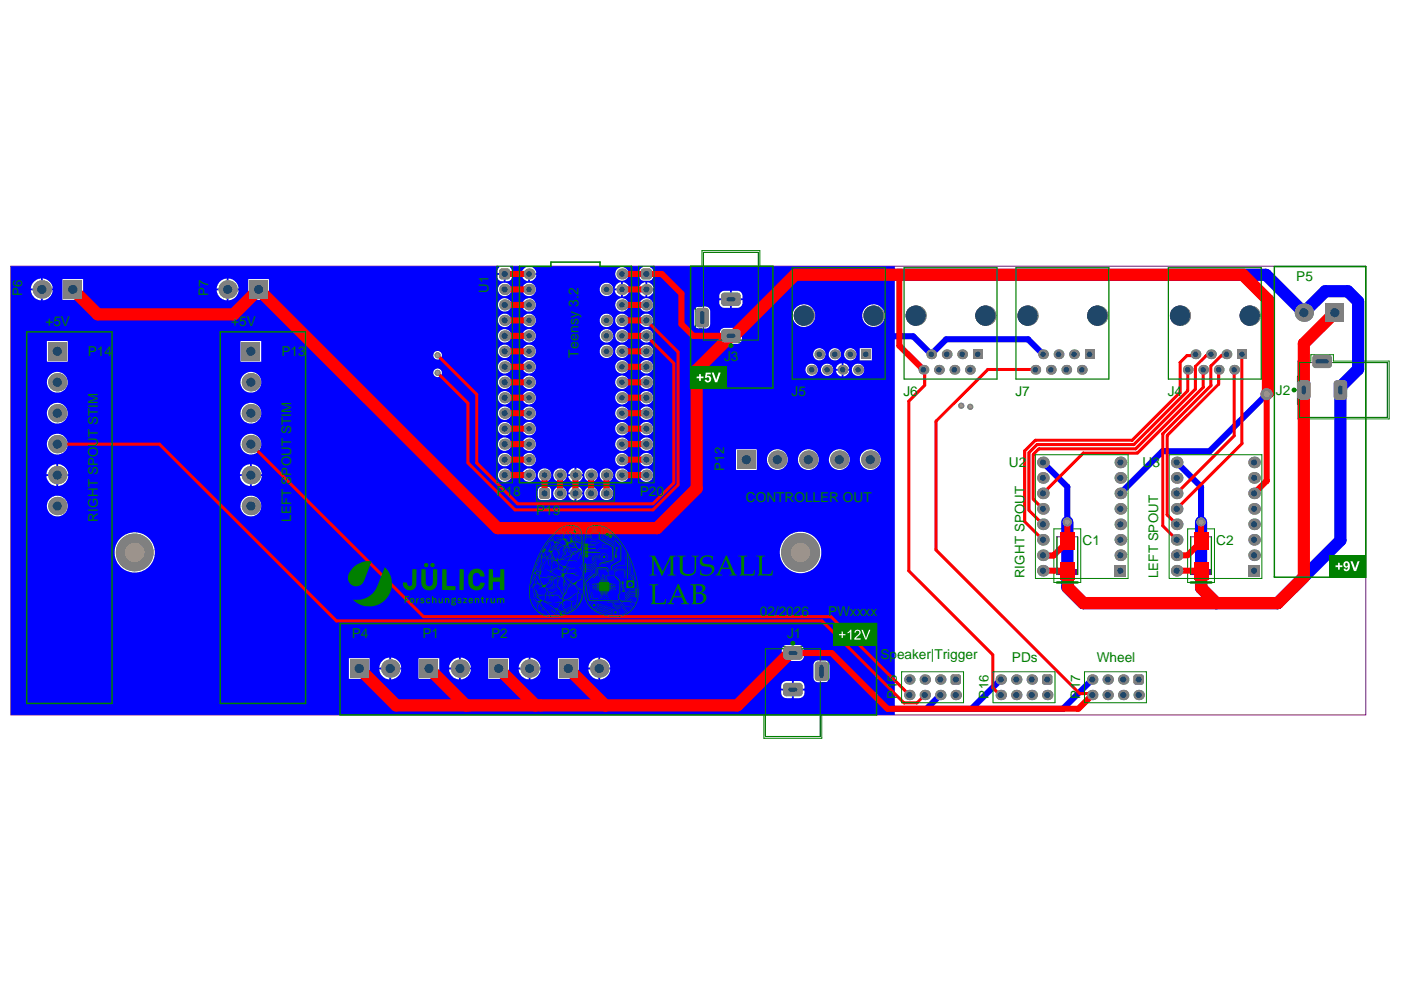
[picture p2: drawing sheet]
<svg xmlns="http://www.w3.org/2000/svg" width="297mm" height="210mm" viewBox="0 0 297 210" stroke-linecap="round" stroke-linejoin="round" font-family="sans-serif">
<defs><g id="words">
<g font-size="2.9" fill="#008000">
<text x="274.8" y="59.6">P5</text>
<text x="9.6" y="69.1">+5V</text>
<text x="49" y="69.1">+5V</text>
<text x="18.6" y="75.5">P14</text>
<text x="59.7" y="75.5">P13</text>
<text x="122.7" y="75.9" transform="rotate(-90 122.7 75.9)">Teensy 3.2</text>
<text x="153.5" y="76.6">J3</text>
<text x="167.8" y="83.9">J5</text>
<text x="191.6" y="83.9">J6</text>
<text x="215.3" y="83.9">J7</text>
<text x="247.6" y="83.9">J4</text>
<text x="270.5" y="83.7">J2</text>
<text x="213.9" y="99.1">U2</text>
<text x="242.3" y="99.1">U3</text>
<text x="105.2" y="105.3">P18</text>
<text x="135.6" y="105.3">P20</text>
<text x="158.2" y="106.3">CONTROLLER OUT</text>
<text x="113.6" y="109.1">P19</text>
<text x="229.5" y="115.7">C1</text>
<text x="257.9" y="115.7">C2</text>
<text x="161.1" y="130.7">02/2026</text>
<text x="175.6" y="130.7">PWxxxx</text>
<text x="74.6" y="135.2">P4</text>
<text x="89.6" y="135.2">P1</text>
<text x="104.1" y="135.2">P2</text>
<text x="118.9" y="135.2">P3</text>
<text x="166.9" y="135.2">J1</text>
<text x="186.7" y="139.8">Speaker|Trigger</text>
<text x="214.5" y="140.4">PDs</text>
<text x="232.5" y="140.4">Wheel</text>
</g>
<g font-size="2.8" fill="#008000">
<text x="4.7" y="62.9" transform="rotate(-90 4.7 62.9)">P6</text>
<text x="44.1" y="62.7" transform="rotate(-90 44.1 62.7)">P7</text>
<text x="103.5" y="62.1" transform="rotate(-90 103.5 62.1)">U1</text>
<text x="153.5" y="99.8" transform="rotate(-90 153.5 99.8)">P12</text>
<text x="20.7" y="110.6" transform="rotate(-90 20.7 110.6)">RIGHT SPOUT STIM</text>
<text x="61.8" y="110.6" transform="rotate(-90 61.8 110.6)">LEFT SPOUT STIM</text>
<text x="217.2" y="122.6" transform="rotate(-90 217.2 122.6)">RIGHT SPOUT</text>
<text x="245.6" y="122.6" transform="rotate(-90 245.6 122.6)">LEFT SPOUT</text>
<text x="190.2" y="148.1" transform="rotate(-90 190.2 148.1)">P15</text>
<text x="209.6" y="148.1" transform="rotate(-90 209.6 148.1)">P16</text>
<text x="229" y="148.1" transform="rotate(-90 229 148.1)">P</text>
<text x="229" y="146.2" transform="rotate(-90 229 146.2)">17</text>
</g>
</g></defs>
<path d="M148.8 53.1h12.3v19.3h-3.1v.2l-9.2-.2v-2.7h-1.3v-4.8h1.3zM275.2 76.6h2.7v-1.4h4.8v1.4h11.8v12.2h-19.3v-3.1h-.1zM223.4 112.1h5.7v11.4h-5.7zM225.6 117.8h1.3M226.3 117.2v1.3M251.8 112.1h5.7v11.4h-5.7zM254 117.8h1.3M254.6 117.2v1.3M162 137.2h3.1v-.1l9.1 .1v2.7h1.4v4.8h-1.4v11.8h-12.2z" fill="none" stroke="#008000" stroke-width=".21"/>
<path d="M149.1 53.5h11.7v18.6h-11.7zM275.5 76.9h18.6v11.6h-18.6zM224.1 113.8h4.4v8h-4.4zM252.4 113.8h4.4v8h-4.4zM162.3 137.6h11.6v18.6h-11.6z" fill="none" stroke="#800080" stroke-width=".21"/>
<g fill="#800080">
<path d="M224.1 120.7h4.4v1.1h-4.4z" fill-rule="evenodd"/>
<path d="M252.4 120.7h4.4v1.1h-4.4z" fill-rule="evenodd"/>
</g>
<path d="M2.3 56.4h287.3v95.2h-287.3z" fill="none" stroke="#800080" stroke-width=".21"/>
<path d="M2.3 56.4h103.5l.1 .3-.4 .6-.1 .6h3.2l-.1-.6-.4-.6 .1-.3h3.2l.1 .3-.5 .4-.4 .8h3.1l-.3-.8-.5-.4v-.3h18.6v.3a1.43 1.43 0 0 0-.8 2.2 1.43 1.43 0 0 0 2.3 0 1.43 1.43 0 0 0-.8-2.2v-.3h4v.3l-.3 .2-.3 .4 .1 1.8 .5 .4h1.4l.6-.2 .3-.6-.1-1.4-.2-.4-.4-.2 .1-.3h51.8v95.2h-187.4zM112.4 58.3v1.3l.5-.1 .5-.4 .3-.8zM110.6 58.3l.4 .8 .4 .4 .6 .1v-1.3zM107.2 58.3v1.3a1.11 1.11 0 0 0 1.4-1.3zM105.4 58.3a1.11 1.11 0 0 0 1.4 1.3v-1.3zM48.5 59v2.2h2.1a2.32 2.32 0 0 0-2.1-2.2zM9.1 59v2.2h2.1a2.32 2.32 0 0 0-2.1-2.2zM46.5 59.9l-.6 1.3h2.2l-.1-2.2a2.34 2.34 0 0 0-1.5 .9zM7.1 59.9l-.6 1.3h2.2l-.1-2.2a2.34 2.34 0 0 0-1.5 .9zM137.2 59.8v1.4h1.4l-.4-.8-.4-.4zM135.8 60.4l-.3 .8h1.3v-1.4l-.5 .2zM132.1 59.8v1.4h1.3l-.2-.6-.3-.4zM130.7 60.4l-.4 .8h1.4v-1.4l-.6 .2zM127.1 61.4a1.45 1.45 0 0 0 2.9 0 1.45 1.45 0 0 0-2.9 0zM110.7 61.4a1.45 1.45 0 0 0 2.9 0 1.45 1.45 0 0 0-2.9 0zM105.6 61.4a1.43 1.43 0 0 0 2.8 0 1.43 1.43 0 0 0-2.8 0zM137.2 61.6v1.3l.6-.2 .4-.3 .4-.8zM135.5 61.6l.3 .8 .5 .3 .5 .2v-1.3zM132.1 61.6v1.3l.8-.3 .3-.5 .2-.5zM130.3 61.6l.2 .5 .4 .5 .8 .3v-1.3zM155.2 61.6v1.7h2.2a1.25 1.25 0 0 0-1.1-1.7zM152.8 62a1.46 1.46 0 0 0-.3 1.3h2.3v-1.7a2.07 2.07 0 0 0-2 .4zM52.6 59.2v4.4h4.4v-4.4zM13.2 59.2v4.4h4.4v-4.4zM48.5 61.6v2.1a2.32 2.32 0 0 0 2.1-2.1zM45.9 61.6a2.32 2.32 0 0 0 2.2 2.1v-2.1zM9.1 61.6v2.1a2.32 2.32 0 0 0 2.1-2.1zM6.5 61.6a2.32 2.32 0 0 0 2.2 2.1v-2.1zM155.2 63.7v1.6a2.07 2.07 0 0 0 1.9-.3 1.46 1.46 0 0 0 .3-1.3zM152.5 63.7a1.25 1.25 0 0 0 1.1 1.6h1.2v-1.6zM135.6 64.6a1.45 1.45 0 0 0 2.9 0 1.45 1.45 0 0 0-2.9 0zM130.4 64.6a1.45 1.45 0 0 0 2.9 0 1.45 1.45 0 0 0-2.9 0zM110.7 64.6a1.45 1.45 0 0 0 2.9 0 1.45 1.45 0 0 0-2.9 0zM105.6 64.6a1.43 1.43 0 0 0 2.8 0 1.43 1.43 0 0 0-2.8 0zM182.8 66.9a2.4 2.4 0 0 0 4.8 0 2.4 2.4 0 0 0-4.8 0zM168 66.9a2.4 2.4 0 0 0 4.8 0 2.4 2.4 0 0 0-4.8 0zM135.6 67.9a1.45 1.45 0 0 0 2.9 0 1.45 1.45 0 0 0-2.9 0zM130.4 67.9a1.45 1.45 0 0 0 2.9 0 1.45 1.45 0 0 0-2.9 0zM127.1 67.9a1.45 1.45 0 0 0 2.9 0 1.45 1.45 0 0 0-2.9 0zM110.7 67.9a1.45 1.45 0 0 0 2.9 0 1.45 1.45 0 0 0-2.9 0zM105.6 67.9a1.43 1.43 0 0 0 2.8 0 1.43 1.43 0 0 0-2.8 0zM147.5 65.3l-.3 .7v2.7l.1 .5 .4 .3 .5 .2 1.9-.2 .3-.3 .2-.5v-2.7l-.2-.5-.3-.4-.5-.1h-1.7zM135.6 71.2a1.45 1.45 0 0 0 2.9 0 1.45 1.45 0 0 0-2.9 0zM130.4 71.2a1.45 1.45 0 0 0 2.9 0 1.45 1.45 0 0 0-2.9 0zM127.1 71.2a1.45 1.45 0 0 0 2.9 0 1.45 1.45 0 0 0-2.9 0zM110.7 71.2a1.45 1.45 0 0 0 2.9 0 1.45 1.45 0 0 0-2.9 0zM105.6 71.2a1.43 1.43 0 0 0 2.8 0 1.43 1.43 0 0 0-2.8 0zM152.9 69.8l-.2 .4-.1 1.7 .2 .5 .3 .4 .5 .1h2.7l.5-.1 .4-.4 .1-1.9-.1-.5-.4-.3-.5-.2h-2.7zM135.6 74.5a1.45 1.45 0 0 0 2.9 0 1.45 1.45 0 0 0-2.9 0zM130.4 74.5a1.45 1.45 0 0 0 2.9 0 1.45 1.45 0 0 0-2.9 0zM127.1 74.5a1.45 1.45 0 0 0 2.9 0 1.45 1.45 0 0 0-2.9 0zM110.7 74.5a1.45 1.45 0 0 0 2.9 0 1.45 1.45 0 0 0-2.9 0zM105.6 74.5a1.43 1.43 0 0 0 2.8 0 1.43 1.43 0 0 0-2.8 0zM91.9 75.3a.91 .91 0 0 0 1.8 0 .91 .91 0 0 0-1.8 0zM182.3 73.8v2.6h2.6v-2.6zM179 75.1a1.3 1.3 0 0 0 2.6 0 1.3 1.3 0 0 0-2.6 0zM175.7 75.1a1.3 1.3 0 0 0 2.6 0 1.3 1.3 0 0 0-2.6 0zM172.4 75.1a1.3 1.3 0 0 0 2.6 0 1.3 1.3 0 0 0-2.6 0zM51 72.3v4.4h4.4v-4.4zM10 72.3v4.4h4.3v-4.4zM178.8 77v1.2h1.3a1.43 1.43 0 0 0-1.3-1.2zM177.5 77.5l-.3 .7h1.2v-1.2zM135.6 77.8a1.45 1.45 0 0 0 2.9 0 1.45 1.45 0 0 0-2.9 0zM130.4 77.8a1.45 1.45 0 0 0 2.9 0 1.45 1.45 0 0 0-2.9 0zM110.7 77.8a1.45 1.45 0 0 0 2.9 0 1.45 1.45 0 0 0-2.9 0zM105.6 77.8a1.43 1.43 0 0 0 2.8 0 1.43 1.43 0 0 0-2.8 0zM180.6 78.4a1.3 1.3 0 0 0 2.6 0 1.3 1.3 0 0 0-2.6 0zM174.1 78.4a1.3 1.3 0 0 0 2.6 0 1.3 1.3 0 0 0-2.6 0zM170.8 78.4a1.3 1.3 0 0 0 2.6 0 1.3 1.3 0 0 0-2.6 0zM178.8 78.6v1.2a1.43 1.43 0 0 0 1.3-1.2zM177.2 78.6a1.43 1.43 0 0 0 1.2 1.2v-1.2zM91.9 79a.91 .91 0 0 0 1.8 0 .91 .91 0 0 0-1.8 0zM135.6 81.1a1.45 1.45 0 0 0 2.9 0 1.45 1.45 0 0 0-2.9 0zM130.4 81.1a1.45 1.45 0 0 0 2.9 0 1.45 1.45 0 0 0-2.9 0zM110.7 81.1a1.45 1.45 0 0 0 2.9 0 1.45 1.45 0 0 0-2.9 0zM105.6 81.1a1.43 1.43 0 0 0 2.8 0 1.43 1.43 0 0 0-2.8 0zM51 81.1a2.21 2.21 0 0 0 4.4 0 2.21 2.21 0 0 0-4.4 0zM9.9 81.1a2.25 2.25 0 0 0 4.5 0 2.25 2.25 0 0 0-4.5 0zM135.6 84.3a1.45 1.45 0 0 0 2.9 0 1.45 1.45 0 0 0-2.9 0zM130.4 84.3a1.45 1.45 0 0 0 2.9 0 1.45 1.45 0 0 0-2.9 0zM110.7 84.3a1.45 1.45 0 0 0 2.9 0 1.45 1.45 0 0 0-2.9 0zM105.6 84.3a1.43 1.43 0 0 0 2.8 0 1.43 1.43 0 0 0-2.8 0zM135.6 87.6a1.45 1.45 0 0 0 2.9 0 1.45 1.45 0 0 0-2.9 0zM130.4 87.6a1.45 1.45 0 0 0 2.9 0 1.45 1.45 0 0 0-2.9 0zM110.7 87.6a1.45 1.45 0 0 0 2.9 0 1.45 1.45 0 0 0-2.9 0zM105.6 87.6a1.43 1.43 0 0 0 2.8 0 1.43 1.43 0 0 0-2.8 0zM51 87.6a2.21 2.21 0 0 0 4.4 0 2.21 2.21 0 0 0-4.4 0zM9.9 87.6a2.25 2.25 0 0 0 4.5 0 2.25 2.25 0 0 0-4.5 0zM135.6 90.9a1.45 1.45 0 0 0 2.9 0 1.45 1.45 0 0 0-2.9 0zM130.4 90.9a1.45 1.45 0 0 0 2.9 0 1.45 1.45 0 0 0-2.9 0zM110.7 90.9a1.45 1.45 0 0 0 2.9 0 1.45 1.45 0 0 0-2.9 0zM105.6 90.9a1.43 1.43 0 0 0 2.8 0 1.43 1.43 0 0 0-2.8 0zM135.6 94.2a1.45 1.45 0 0 0 2.9 0 1.45 1.45 0 0 0-2.9 0zM130.4 94.2a1.45 1.45 0 0 0 2.9 0 1.45 1.45 0 0 0-2.9 0zM110.7 94.2a1.45 1.45 0 0 0 2.9 0 1.45 1.45 0 0 0-2.9 0zM105.6 94.2a1.43 1.43 0 0 0 2.8 0 1.43 1.43 0 0 0-2.8 0zM51 94.2a2.21 2.21 0 0 0 4.4 0 2.21 2.21 0 0 0-4.4 0zM9.9 94.2a2.25 2.25 0 0 0 4.5 0 2.25 2.25 0 0 0-4.5 0zM135.6 97.5a1.45 1.45 0 0 0 2.9 0 1.45 1.45 0 0 0-2.9 0zM130.4 97.5a1.45 1.45 0 0 0 2.9 0 1.45 1.45 0 0 0-2.9 0zM110.7 97.5a1.45 1.45 0 0 0 2.9 0 1.45 1.45 0 0 0-2.9 0zM105.6 97.5a1.43 1.43 0 0 0 2.8 0 1.43 1.43 0 0 0-2.8 0zM182.3 97.5a2.21 2.21 0 0 0 4.4 0 2.21 2.21 0 0 0-4.4 0zM175.7 97.5a2.25 2.25 0 0 0 4.5 0 2.25 2.25 0 0 0-4.5 0zM169.2 97.5a2.21 2.21 0 0 0 4.4 0 2.21 2.21 0 0 0-4.4 0zM162.6 97.5a2.21 2.21 0 0 0 4.4 0 2.21 2.21 0 0 0-4.4 0zM156 95.3v4.3h4.4v-4.3zM122.2 99.2v1.3h1.4l-.2-.5-.4-.5zM120.8 99.7l-.3 .8h1.3v-1.3l-.5 .2zM53.4 98.4v2.1h2.1a2.32 2.32 0 0 0-2.1-2.1zM51.4 99.3l-.5 1.2h2.1v-2.1a2.34 2.34 0 0 0-1.6 .9zM12.3 98.4v2.1h2.2a2.32 2.32 0 0 0-2.2-2.1zM10.3 99.3l-.5 1.2h2.2l-.1-2.1a2.34 2.34 0 0 0-1.6 .9zM135.6 100.7a1.45 1.45 0 0 0 2.9 0 1.45 1.45 0 0 0-2.9 0zM130.4 100.7a1.45 1.45 0 0 0 2.9 0 1.45 1.45 0 0 0-2.9 0zM127.1 100.7a1.45 1.45 0 0 0 2.9 0 1.45 1.45 0 0 0-2.9 0zM123.9 100.7a1.43 1.43 0 0 0 2.8 0 1.43 1.43 0 0 0-2.8 0zM117.3 100.7a1.45 1.45 0 0 0 2.9 0 1.45 1.45 0 0 0-2.9 0zM114 100.7a1.45 1.45 0 0 0 2.9 0 1.45 1.45 0 0 0-2.9 0zM110.7 100.7a1.45 1.45 0 0 0 2.9 0 1.45 1.45 0 0 0-2.9 0zM105.6 100.7a1.43 1.43 0 0 0 2.8 0 1.43 1.43 0 0 0-2.8 0zM122.2 100.9v1.4l.8-.4 .4-.4 .2-.6zM120.5 100.9l.1 .6 .4 .4 .8 .4v-1.4zM53.4 100.9v2.2a2.32 2.32 0 0 0 2.1-2.2zM50.9 100.9a2.32 2.32 0 0 0 2.1 2.2v-2.2zM12.3 100.9v2.2a2.32 2.32 0 0 0 2.2-2.2zM9.8 100.9a2.32 2.32 0 0 0 2.2 2.2v-2.2zM122.2 103.1v1.3h1.4l-.2-.5-.4-.5zM120.8 103.6l-.3 .8h1.3v-1.3l-.5 .1zM127.1 104.6a1.45 1.45 0 0 0 2.9 0 1.45 1.45 0 0 0-2.9 0zM123.9 104.6a1.43 1.43 0 0 0 2.8 0 1.43 1.43 0 0 0-2.8 0zM117.3 104.6a1.45 1.45 0 0 0 2.9 0 1.45 1.45 0 0 0-2.9 0zM114.3 103.4l-.3 .6v1.4l.3 .4 .6 .2h1.3l.4-.2 .3-.6-.1-1.4-.2-.4-.6-.2h-1.4zM122.2 104.8v1.3l.8-.3 .4-.5 .2-.5zM120.5 104.8l.3 .8 .5 .4 .5 .1v-1.3zM51 107.3a2.21 2.21 0 0 0 4.4 0 2.21 2.21 0 0 0-4.4 0zM9.9 107.3a2.25 2.25 0 0 0 4.5 0 2.25 2.25 0 0 0-4.5 0zM24.3 117.1a4.3 4.3 0 0 0 8.5 0 4.3 4.3 0 0 0-8.5 0zM165.3 117.1a4.4 4.4 0 0 0 8.8 0 4.4 4.4 0 0 0-8.8 0zM166 137.1l-.2 .4v1.7l.1 .5 .4 .3 .4 .1h2.8l.4-.1 .4-.3 .1-2-.1-.4-.4-.4-.4-.1h-2.8zM127.3 139.4v2.1h2.1a2.32 2.32 0 0 0-2.1-2.1zM125.3 140.3l-.6 1.2h2.2l-.1-2.1a2.34 2.34 0 0 0-1.5 .9zM112.5 139.4v2.1h2.1a2.32 2.32 0 0 0-2.1-2.1zM97.7 139.4v2.1h2.1a2.32 2.32 0 0 0-2.1-2.1zM82.9 139.4v2.1h2.2a2.32 2.32 0 0 0-2.2-2.1zM110.5 140.3l-.5 1.2h2.1v-2.1a2.34 2.34 0 0 0-1.6 .9zM95.7 140.3l-.5 1.2h2.1v-2.1a2.34 2.34 0 0 0-1.6 .9zM80.9 140.3l-.5 1.2h2.1v-2.1a2.34 2.34 0 0 0-1.6 .9zM118.3 139.5v4.4h4.4v-4.4zM103.5 139.5v4.4h4.4v-4.4zM88.7 139.5v4.4h4.4v-4.4zM74 139.5v4.4h4.4v-4.4zM127.3 141.9v2.2a2.32 2.32 0 0 0 2.1-2.2zM124.7 141.9a2.32 2.32 0 0 0 2.2 2.2v-2.2zM112.5 141.9v2.2a2.32 2.32 0 0 0 2.1-2.2zM110 141.9a2.32 2.32 0 0 0 2.1 2.2v-2.2zM97.7 141.9v2.2a2.32 2.32 0 0 0 2.1-2.2zM95.2 141.9a2.32 2.32 0 0 0 2.1 2.2v-2.2zM82.9 141.9v2.2a2.32 2.32 0 0 0 2.2-2.2zM80.4 141.9a2.32 2.32 0 0 0 2.1 2.2v-2.2zM172.8 140.3l-.3 .7v2.7l.1 .5 .4 .3 .5 .2 1.9-.2 .3-.3 .2-.5v-2.7l-.2-.5-.3-.4-.5-.1h-1.7zM168.3 144.4v1.6h2.3a1.25 1.25 0 0 0-1.1-1.6zM166 144.7a1.46 1.46 0 0 0-.4 1.3h2.3v-1.6a2.07 2.07 0 0 0-1.9 .3zM168.3 146.4v1.6a2.07 2.07 0 0 0 1.9-.3 1.46 1.46 0 0 0 .4-1.3zM165.6 146.4a1.25 1.25 0 0 0 1.1 1.6h1.2v-1.6z" fill="#00f"/>
<path d="M160.8 58.3h107.6l8 8 4.6-4.6h4.8l2.2 2.2v14.4l-3.7 3.6v.7l-.1 .1v31.9l-13.3 13.3h-41.2l-3.4-3.4v-13.8M155 63.5h.6M254.6 110.7v13.9l3.3 3.3" fill="none" stroke="#00f" stroke-width="2.6"/>
<path d="M163.5 71.3h30.1l3.8 3.8 3.2-3.2h17.4l3.1 3.2M221.1 98l5.2 5.2v7.5M249.5 98l5.1 5.2v7.5M268.6 83.6l-12.2 12.1h-9.9l-9 8.9M168.1 146.2h.6M199.4 147.4l-3 2.9M212.2 144.1l-6.2 6.2M231.6 144.1l-6.2 6.2h-52.6" fill="none" stroke="#00f" stroke-width="1.3"/>
<circle cx="226.3" cy="110.7" r=".97" fill="#808080"/>
<circle cx="226.3" cy="110.7" r=".52" fill="#a6968d"/>
<circle cx="254.6" cy="110.7" r=".97" fill="#808080"/>
<circle cx="254.6" cy="110.7" r=".52" fill="#a6968d"/>
<circle cx="203.8" cy="86" r=".65" fill="#808080"/>
<circle cx="203.8" cy="86" r=".32" fill="#a6968d"/>
<circle cx="205.7" cy="86.2" r=".65" fill="#808080"/>
<circle cx="205.7" cy="86.2" r=".32" fill="#a6968d"/>
<circle cx="92.8" cy="79" r=".65" fill="#808080"/>
<circle cx="92.8" cy="79" r=".39" fill="#a6968d"/>
<circle cx="92.8" cy="75.3" r=".65" fill="#808080"/>
<circle cx="92.8" cy="75.3" r=".39" fill="#a6968d"/>
<circle cx="268.6" cy="83.6" r="1.29" fill="#808080"/>
<circle cx="268.6" cy="83.6" r=".65" fill="#a6968d"/>
<circle cx="169.7" cy="117.1" r="4.1" fill="#808080"/>
<circle cx="169.7" cy="117.1" r="2.07" fill="#a6968d"/>
<circle cx="28.6" cy="117.1" r="4" fill="#808080"/>
<circle cx="28.6" cy="117.1" r="2.07" fill="#a6968d"/>
<circle cx="137" cy="67.9" r="1.16" fill="#808080"/>
<circle cx="137" cy="67.9" r=".65" fill="#1f4769"/>
<circle cx="137" cy="74.5" r="1.16" fill="#808080"/>
<circle cx="137" cy="74.5" r=".65" fill="#1f4769"/>
<circle cx="137" cy="77.8" r="1.16" fill="#808080"/>
<circle cx="137" cy="77.8" r=".65" fill="#1f4769"/>
<circle cx="137" cy="64.6" r="1.16" fill="#808080"/>
<circle cx="137" cy="64.6" r=".65" fill="#1f4769"/>
<circle cx="137" cy="71.2" r="1.16" fill="#808080"/>
<circle cx="137" cy="71.2" r=".65" fill="#1f4769"/>
<circle cx="8.9" cy="61.4" r="1.94" fill="#808080"/>
<circle cx="8.9" cy="61.4" r=".97" fill="#1f4769"/>
<circle cx="107" cy="90.9" r="1.16" fill="#808080"/>
<circle cx="107" cy="90.9" r=".65" fill="#1f4769"/>
<circle cx="12.1" cy="81" r="1.94" fill="#808080"/>
<circle cx="12.1" cy="81.1" r=".97" fill="#1f4769"/>
<circle cx="12.1" cy="87.6" r="1.94" fill="#808080"/>
<circle cx="12.1" cy="87.6" r=".97" fill="#1f4769"/>
<circle cx="107" cy="87.6" r="1.16" fill="#808080"/>
<circle cx="107" cy="87.6" r=".65" fill="#1f4769"/>
<path d="M13.5 59.4h3.9v3.9h-3.9z" fill-rule="evenodd" fill="#808080"/>
<circle cx="15.4" cy="61.4" r=".97" fill="#1f4769"/>
<path d="M52.9 59.4h3.9v3.9h-3.9z" fill-rule="evenodd" fill="#808080"/>
<circle cx="54.8" cy="61.4" r=".97" fill="#1f4769"/>
<path d="M51.2 72.6h3.9v3.8h-3.9z" fill-rule="evenodd" fill="#808080"/>
<circle cx="53.2" cy="74.5" r=".97" fill="#1f4769"/>
<circle cx="53.2" cy="81" r="1.94" fill="#808080"/>
<circle cx="53.2" cy="81.1" r=".97" fill="#1f4769"/>
<circle cx="53.2" cy="87.6" r="1.94" fill="#808080"/>
<circle cx="53.2" cy="87.6" r=".97" fill="#1f4769"/>
<path d="M10.2 72.6h3.9v3.8h-3.9z" fill-rule="evenodd" fill="#808080"/>
<circle cx="12.1" cy="74.5" r=".97" fill="#1f4769"/>
<circle cx="107" cy="84.3" r="1.16" fill="#808080"/>
<circle cx="107" cy="84.3" r=".65" fill="#1f4769"/>
<circle cx="48.3" cy="61.4" r="1.94" fill="#808080"/>
<circle cx="48.3" cy="61.4" r=".97" fill="#1f4769"/>
<path d="M105.8 57.5l.6-.6h1.2l.6 .6v1.2l-.6 .5h-1.2l-.6-.5z" fill-rule="evenodd" fill="#808080"/>
<g fill="#808080">
<path d="M107.6 56.9a.58 .58 0 0 1 .6 .6h-.6z"/>
<path d="M106 57.1l.4-.2v.6h-.6z"/>
<path d="M105.8 58.7h.6v.5a.58 .58 0 0 1-.6-.5z"/>
<path d="M107.6 58.7h.6a.58 .58 0 0 1-.6 .5z"/>
</g>
<circle cx="107" cy="58.1" r=".65" fill="#1f4769"/>
<circle cx="107" cy="71.2" r="1.16" fill="#808080"/>
<circle cx="107" cy="71.2" r=".65" fill="#1f4769"/>
<circle cx="107" cy="74.5" r="1.16" fill="#808080"/>
<circle cx="107" cy="74.5" r=".65" fill="#1f4769"/>
<circle cx="107" cy="77.8" r="1.16" fill="#808080"/>
<circle cx="107" cy="77.8" r=".65" fill="#1f4769"/>
<circle cx="107" cy="81" r="1.16" fill="#808080"/>
<circle cx="107" cy="81.1" r=".65" fill="#1f4769"/>
<circle cx="107" cy="61.4" r="1.16" fill="#808080"/>
<circle cx="107" cy="61.4" r=".65" fill="#1f4769"/>
<circle cx="107" cy="67.9" r="1.16" fill="#808080"/>
<circle cx="107" cy="67.9" r=".65" fill="#1f4769"/>
<circle cx="107" cy="64.6" r="1.16" fill="#808080"/>
<circle cx="107" cy="64.6" r=".65" fill="#1f4769"/>
<path d="M135.9 57.5l.6-.6h1.1l.6 .6v1.2l-.6 .5h-1.1l-.6-.5z" fill-rule="evenodd" fill="#808080"/>
<g fill="#808080">
<path d="M137.6 56.9a.58 .58 0 0 1 .6 .6h-.6z"/>
<path d="M136 57.1l.5-.2v.6h-.6z"/>
<path d="M135.9 58.7h.6v.5a.58 .58 0 0 1-.6-.5z"/>
<path d="M137.6 58.7h.6a.58 .58 0 0 1-.6 .5z"/>
</g>
<circle cx="137" cy="58.1" r=".65" fill="#1f4769"/>
<circle cx="137" cy="87.6" r="1.16" fill="#808080"/>
<circle cx="137" cy="87.6" r=".65" fill="#1f4769"/>
<circle cx="137" cy="97.5" r="1.16" fill="#808080"/>
<circle cx="137" cy="97.5" r=".65" fill="#1f4769"/>
<circle cx="131.9" cy="87.6" r="1.16" fill="#808080"/>
<circle cx="131.9" cy="87.6" r=".58" fill="#1f4769"/>
<circle cx="131.9" cy="84.3" r="1.16" fill="#808080"/>
<circle cx="131.9" cy="84.3" r=".58" fill="#1f4769"/>
<circle cx="137" cy="81" r="1.16" fill="#808080"/>
<circle cx="137" cy="81.1" r=".65" fill="#1f4769"/>
<circle cx="137" cy="94.2" r="1.16" fill="#808080"/>
<circle cx="137" cy="94.2" r=".65" fill="#1f4769"/>
<circle cx="137" cy="100.7" r="1.16" fill="#808080"/>
<circle cx="137" cy="100.7" r=".65" fill="#1f4769"/>
<circle cx="137" cy="61.4" r="1.16" fill="#808080"/>
<circle cx="137" cy="61.4" r=".65" fill="#1f4769"/>
<circle cx="137" cy="90.9" r="1.16" fill="#808080"/>
<circle cx="137" cy="90.9" r=".65" fill="#1f4769"/>
<circle cx="137" cy="84.3" r="1.16" fill="#808080"/>
<circle cx="137" cy="84.3" r=".65" fill="#1f4769"/>
<circle cx="131.9" cy="81" r="1.16" fill="#808080"/>
<circle cx="131.9" cy="81.1" r=".58" fill="#1f4769"/>
<circle cx="131.9" cy="77.8" r="1.16" fill="#808080"/>
<circle cx="131.9" cy="77.8" r=".58" fill="#1f4769"/>
<circle cx="131.9" cy="90.9" r="1.16" fill="#808080"/>
<circle cx="131.9" cy="90.9" r=".58" fill="#1f4769"/>
<circle cx="131.9" cy="58.1" r="1.16" fill="#808080"/>
<circle cx="131.9" cy="58.1" r=".58" fill="#1f4769"/>
<circle cx="128.6" cy="71.2" r="1.16" fill="#808080"/>
<circle cx="128.6" cy="71.2" r=".58" fill="#1f4769"/>
<circle cx="128.6" cy="67.9" r="1.16" fill="#808080"/>
<circle cx="128.6" cy="67.9" r=".58" fill="#1f4769"/>
<circle cx="131.9" cy="61.4" r="1.16" fill="#808080"/>
<circle cx="131.9" cy="61.4" r=".58" fill="#1f4769"/>
<circle cx="128.6" cy="61.4" r="1.16" fill="#808080"/>
<circle cx="128.6" cy="61.4" r=".58" fill="#1f4769"/>
<circle cx="131.9" cy="67.9" r="1.16" fill="#808080"/>
<circle cx="131.9" cy="67.9" r=".58" fill="#1f4769"/>
<circle cx="131.9" cy="64.6" r="1.16" fill="#808080"/>
<circle cx="131.9" cy="64.6" r=".58" fill="#1f4769"/>
<circle cx="131.9" cy="71.2" r="1.16" fill="#808080"/>
<circle cx="131.9" cy="71.2" r=".58" fill="#1f4769"/>
<circle cx="131.9" cy="74.5" r="1.16" fill="#808080"/>
<circle cx="131.9" cy="74.5" r=".58" fill="#1f4769"/>
<circle cx="128.6" cy="74.5" r="1.16" fill="#808080"/>
<circle cx="128.6" cy="74.5" r=".58" fill="#1f4769"/>
<circle cx="202.4" cy="78.4" r="1.03" fill="#808080"/>
<circle cx="202.4" cy="78.4" r=".58" fill="#1f4769"/>
<circle cx="204" cy="75.1" r="1.03" fill="#808080"/>
<circle cx="204" cy="75.1" r=".58" fill="#1f4769"/>
<circle cx="200.7" cy="75.1" r="1.03" fill="#808080"/>
<circle cx="200.7" cy="75.1" r=".58" fill="#1f4769"/>
<circle cx="194.1" cy="66.9" r="2.13" fill="#808080"/>
<circle cx="194.1" cy="66.9" r="2.13" fill="#1f4769"/>
<circle cx="195.8" cy="78.4" r="1.03" fill="#808080"/>
<circle cx="195.8" cy="78.4" r=".58" fill="#1f4769"/>
<circle cx="197.4" cy="75.1" r="1.03" fill="#808080"/>
<circle cx="197.4" cy="75.1" r=".58" fill="#1f4769"/>
<circle cx="199.1" cy="78.4" r="1.03" fill="#808080"/>
<circle cx="199.1" cy="78.4" r=".58" fill="#1f4769"/>
<circle cx="205.6" cy="78.4" r="1.03" fill="#808080"/>
<circle cx="205.6" cy="78.4" r=".58" fill="#1f4769"/>
<path d="M206.2 74.1h2.1v2.1h-2.1z" fill-rule="evenodd" fill="#808080"/>
<circle cx="207.3" cy="75.1" r=".58" fill="#1f4769"/>
<circle cx="208.9" cy="66.9" r="2.13" fill="#808080"/>
<circle cx="208.9" cy="66.9" r="2.13" fill="#1f4769"/>
<circle cx="217.9" cy="66.9" r="2.13" fill="#808080"/>
<circle cx="217.9" cy="66.9" r="2.13" fill="#1f4769"/>
<circle cx="219.5" cy="78.4" r="1.03" fill="#808080"/>
<circle cx="219.5" cy="78.4" r=".58" fill="#1f4769"/>
<circle cx="221.1" cy="121" r="1.23" fill="#808080"/>
<circle cx="221.1" cy="121" r=".65" fill="#1f4769"/>
<circle cx="221.1" cy="117.7" r="1.23" fill="#808080"/>
<circle cx="221.1" cy="117.7" r=".65" fill="#1f4769"/>
<circle cx="221.1" cy="114.4" r="1.23" fill="#808080"/>
<circle cx="221.1" cy="114.4" r=".65" fill="#1f4769"/>
<circle cx="221.1" cy="111.2" r="1.23" fill="#808080"/>
<circle cx="221.1" cy="111.2" r=".65" fill="#1f4769"/>
<circle cx="221.1" cy="107.9" r="1.23" fill="#808080"/>
<circle cx="221.1" cy="107.9" r=".65" fill="#1f4769"/>
<circle cx="221.1" cy="104.6" r="1.23" fill="#808080"/>
<circle cx="221.1" cy="104.6" r=".65" fill="#1f4769"/>
<circle cx="221.1" cy="101.3" r="1.23" fill="#808080"/>
<circle cx="221.1" cy="101.3" r=".65" fill="#1f4769"/>
<circle cx="221.1" cy="98" r="1.23" fill="#808080"/>
<circle cx="221.1" cy="98" r=".65" fill="#1f4769"/>
<circle cx="221.1" cy="75.1" r="1.03" fill="#808080"/>
<circle cx="221.1" cy="75.1" r=".58" fill="#1f4769"/>
<circle cx="222.8" cy="78.4" r="1.03" fill="#808080"/>
<circle cx="222.8" cy="78.4" r=".58" fill="#1f4769"/>
<circle cx="224.4" cy="75.1" r="1.03" fill="#808080"/>
<circle cx="224.4" cy="75.1" r=".58" fill="#1f4769"/>
<circle cx="226.1" cy="78.4" r="1.03" fill="#808080"/>
<circle cx="226.1" cy="78.4" r=".58" fill="#1f4769"/>
<circle cx="227.7" cy="75.1" r="1.03" fill="#808080"/>
<circle cx="227.7" cy="75.1" r=".58" fill="#1f4769"/>
<circle cx="229.4" cy="78.4" r="1.03" fill="#808080"/>
<circle cx="229.4" cy="78.4" r=".58" fill="#1f4769"/>
<path d="M230 74.1h2v2.1h-2z" fill-rule="evenodd" fill="#808080"/>
<circle cx="231" cy="75.1" r=".58" fill="#1f4769"/>
<circle cx="232.6" cy="66.9" r="2.13" fill="#808080"/>
<circle cx="232.6" cy="66.9" r="2.13" fill="#1f4769"/>
<circle cx="237.5" cy="98" r="1.23" fill="#808080"/>
<circle cx="237.5" cy="98" r=".65" fill="#1f4769"/>
<circle cx="250.2" cy="66.9" r="2.13" fill="#808080"/>
<circle cx="250.2" cy="66.9" r="2.13" fill="#1f4769"/>
<circle cx="251.8" cy="78.4" r="1.03" fill="#808080"/>
<circle cx="251.8" cy="78.4" r=".58" fill="#1f4769"/>
<circle cx="253.5" cy="75.1" r="1.03" fill="#808080"/>
<circle cx="253.5" cy="75.1" r=".58" fill="#1f4769"/>
<circle cx="255.1" cy="78.4" r="1.03" fill="#808080"/>
<circle cx="255.1" cy="78.4" r=".58" fill="#1f4769"/>
<circle cx="256.7" cy="75.1" r="1.03" fill="#808080"/>
<circle cx="256.7" cy="75.1" r=".58" fill="#1f4769"/>
<circle cx="258.4" cy="78.4" r="1.03" fill="#808080"/>
<circle cx="258.4" cy="78.4" r=".58" fill="#1f4769"/>
<circle cx="260" cy="75.1" r="1.03" fill="#808080"/>
<circle cx="260" cy="75.1" r=".58" fill="#1f4769"/>
<circle cx="261.7" cy="78.4" r="1.03" fill="#808080"/>
<circle cx="261.7" cy="78.4" r=".58" fill="#1f4769"/>
<path d="M262.3 74.1h2v2.1h-2z" fill-rule="evenodd" fill="#808080"/>
<circle cx="263.3" cy="75.1" r=".58" fill="#1f4769"/>
<circle cx="265" cy="66.9" r="2.13" fill="#808080"/>
<circle cx="265" cy="66.9" r="2.13" fill="#1f4769"/>
<path d="M282.8 81.3l.7-.7h1.4l.7 .7v2.7l-.7 .8h-1.4l-.7-.8z" fill-rule="evenodd" fill="#808080"/>
<g fill="#808080">
<path d="M283 80.8l.5-.2v.7h-.7z"/>
<path d="M282.8 84h.7v.8a.71 .71 0 0 1-.7-.8z"/>
<path d="M284.9 84h.7a.71 .71 0 0 1-.7 .8z"/>
<path d="M284.9 80.6a.71 .71 0 0 1 .7 .7h-.7z"/>
</g>
<path d="M284.2 82.2v1" fill="none" stroke="#1f4769" stroke-width=".9"/>
<path d="M275 81.3l.7-.7h1.4l.8 .7v2.7l-.8 .8h-1.4l-.7-.8z" fill-rule="evenodd" fill="#808080"/>
<g fill="#808080">
<path d="M275.2 80.8l.5-.2v.7h-.7z"/>
<path d="M275 84h.7v.8a.71 .71 0 0 1-.7-.8z"/>
<path d="M277.1 84h.8a.71 .71 0 0 1-.8 .8z"/>
<path d="M277.1 80.6a.71 .71 0 0 1 .8 .7h-.8z"/>
</g>
<path d="M276.4 82.2v1" fill="none" stroke="#1f4769" stroke-width=".9"/>
<circle cx="276.4" cy="66.3" r="1.94" fill="#808080"/>
<circle cx="276.4" cy="66.3" r=".97" fill="#1f4769"/>
<path d="M278.2 75.9l.8-.7h2.7l.7 .7v1.4l-.7 .7h-2.7l-.8-.7z" fill-rule="evenodd" fill="#808080"/>
<g fill="#808080">
<path d="M278.2 77.3h.8v.7a.71 .71 0 0 1-.8-.7z"/>
<path d="M281.7 77.3h.7a.71 .71 0 0 1-.7 .7z"/>
<path d="M281.7 75.2a.71 .71 0 0 1 .7 .7h-.7z"/>
<path d="M278.5 75.4l.5-.2v.7h-.8z"/>
</g>
<path d="M279.3 76.6h2" fill="none" stroke="#1f4769" stroke-width=".9"/>
<path d="M281.1 64.4h3.8v3.8h-3.8z" fill-rule="evenodd" fill="#808080"/>
<circle cx="283" cy="66.3" r=".97" fill="#1f4769"/>
<circle cx="112.2" cy="58.1" r="1.16" fill="#808080"/>
<circle cx="112.2" cy="58.1" r=".58" fill="#1f4769"/>
<circle cx="112.2" cy="84.3" r="1.16" fill="#808080"/>
<circle cx="112.2" cy="84.3" r=".58" fill="#1f4769"/>
<circle cx="112.2" cy="61.4" r="1.16" fill="#808080"/>
<circle cx="112.2" cy="61.4" r=".58" fill="#1f4769"/>
<circle cx="112.2" cy="64.6" r="1.16" fill="#808080"/>
<circle cx="112.2" cy="64.6" r=".58" fill="#1f4769"/>
<circle cx="112.2" cy="67.9" r="1.16" fill="#808080"/>
<circle cx="112.2" cy="67.9" r=".58" fill="#1f4769"/>
<circle cx="112.2" cy="71.2" r="1.16" fill="#808080"/>
<circle cx="112.2" cy="71.2" r=".58" fill="#1f4769"/>
<circle cx="112.2" cy="74.5" r="1.16" fill="#808080"/>
<circle cx="112.2" cy="74.5" r=".58" fill="#1f4769"/>
<circle cx="112.2" cy="77.8" r="1.16" fill="#808080"/>
<circle cx="112.2" cy="77.8" r=".58" fill="#1f4769"/>
<circle cx="112.2" cy="81" r="1.16" fill="#808080"/>
<circle cx="112.2" cy="81.1" r=".58" fill="#1f4769"/>
<path d="M152.9 62.7l.7-.7h2.7l.7 .7v1.5l-.7 .7h-2.7l-.7-.7z" fill-rule="evenodd" fill="#808080"/>
<g fill="#808080">
<path d="M152.9 64.2h.7v.7a.71 .71 0 0 1-.7-.7z"/>
<path d="M156.3 64.2h.7a.71 .71 0 0 1-.7 .7z"/>
<path d="M156.3 62a.71 .71 0 0 1 .7 .7h-.7z"/>
<path d="M153.1 62.2l.5-.2v.7h-.7z"/>
</g>
<path d="M154.4 63.5h1.1" fill="none" stroke="#1f4769" stroke-width=".9"/>
<circle cx="112.2" cy="90.9" r="1.16" fill="#808080"/>
<circle cx="112.2" cy="90.9" r=".58" fill="#1f4769"/>
<circle cx="170.4" cy="66.9" r="2.13" fill="#808080"/>
<circle cx="170.4" cy="66.9" r="2.13" fill="#1f4769"/>
<circle cx="177" cy="75.1" r="1.03" fill="#808080"/>
<circle cx="177" cy="75.1" r=".58" fill="#1f4769"/>
<path d="M182.5 74.1h2.1v2.1h-2.1z" fill-rule="evenodd" fill="#808080"/>
<circle cx="183.6" cy="75.1" r=".58" fill="#1f4769"/>
<circle cx="172.1" cy="78.4" r="1.03" fill="#808080"/>
<circle cx="172.1" cy="78.4" r=".58" fill="#1f4769"/>
<circle cx="175.4" cy="78.4" r="1.03" fill="#808080"/>
<circle cx="175.4" cy="78.4" r=".58" fill="#1f4769"/>
<circle cx="178.6" cy="78.4" r="1.03" fill="#808080"/>
<circle cx="178.6" cy="78.4" r=".58" fill="#1f4769"/>
<circle cx="181.9" cy="78.4" r="1.03" fill="#808080"/>
<circle cx="181.9" cy="78.4" r=".58" fill="#1f4769"/>
<circle cx="173.7" cy="75.1" r="1.03" fill="#808080"/>
<circle cx="173.7" cy="75.1" r=".58" fill="#1f4769"/>
<circle cx="180.3" cy="75.1" r="1.03" fill="#808080"/>
<circle cx="180.3" cy="75.1" r=".58" fill="#1f4769"/>
<circle cx="112.2" cy="87.6" r="1.16" fill="#808080"/>
<circle cx="112.2" cy="87.6" r=".58" fill="#1f4769"/>
<circle cx="185.2" cy="66.9" r="2.13" fill="#808080"/>
<circle cx="185.2" cy="66.9" r="2.13" fill="#1f4769"/>
<path d="M147.5 66l.7-.7h1.4l.7 .7v2.7l-.7 .7h-1.4l-.7-.7z" fill-rule="evenodd" fill="#808080"/>
<g fill="#808080">
<path d="M149.6 68.7h.7a.71 .71 0 0 1-.7 .7z"/>
<path d="M149.6 65.3a.71 .71 0 0 1 .7 .7h-.7z"/>
<path d="M147.7 65.5l.5-.2v.7h-.7z"/>
<path d="M147.5 68.7h.7v.7a.71 .71 0 0 1-.7-.7z"/>
</g>
<path d="M148.9 66.4v1.9" fill="none" stroke="#1f4769" stroke-width=".9"/>
<path d="M152.9 70.5l.7-.7h2.7l.7 .7v1.4l-.7 .7h-2.7l-.7-.7z" fill-rule="evenodd" fill="#808080"/>
<g fill="#808080">
<path d="M152.9 71.9h.7v.7a.71 .71 0 0 1-.7-.7z"/>
<path d="M156.3 71.9h.7a.71 .71 0 0 1-.7 .7z"/>
<path d="M156.3 69.8a.71 .71 0 0 1 .7 .7h-.7z"/>
<path d="M153.1 70l.5-.2v.7h-.7z"/>
</g>
<path d="M154.4 71.2h1.1" fill="none" stroke="#1f4769" stroke-width=".9"/>
<circle cx="196.1" cy="147.4" r="1.1" fill="#808080"/>
<circle cx="196.1" cy="147.4" r=".65" fill="#1f4769"/>
<circle cx="199.4" cy="147.4" r="1.1" fill="#808080"/>
<circle cx="199.4" cy="147.4" r=".65" fill="#1f4769"/>
<circle cx="222" cy="147.4" r="1.1" fill="#808080"/>
<circle cx="222" cy="147.4" r=".65" fill="#1f4769"/>
<circle cx="212.2" cy="147.4" r="1.1" fill="#808080"/>
<circle cx="212.2" cy="147.4" r=".65" fill="#1f4769"/>
<circle cx="192.8" cy="147.4" r="1.1" fill="#808080"/>
<circle cx="192.8" cy="147.4" r=".65" fill="#1f4769"/>
<circle cx="218.8" cy="147.4" r="1.1" fill="#808080"/>
<circle cx="218.8" cy="147.4" r=".65" fill="#1f4769"/>
<circle cx="202.6" cy="147.4" r="1.1" fill="#808080"/>
<circle cx="202.6" cy="147.4" r=".65" fill="#1f4769"/>
<circle cx="215.5" cy="147.4" r="1.1" fill="#808080"/>
<circle cx="215.5" cy="147.4" r=".65" fill="#1f4769"/>
<path d="M220.9 143.5l.6-.5h1.1l.5 .5v1.1l-.5 .6h-1.1l-.6-.6z" fill-rule="evenodd" fill="#808080"/>
<g fill="#808080">
<path d="M222.6 144.6h.5v.3l-.5 .3z"/>
<path d="M222.6 143l.5 .2v.3h-.5z"/>
<path d="M221 143.2l.5-.2v.5h-.6z"/>
<path d="M220.9 144.6h.6v.6a.55 .55 0 0 1-.6-.6z"/>
</g>
<circle cx="222" cy="144.1" r=".65" fill="#1f4769"/>
<circle cx="212.2" cy="144.1" r="1.1" fill="#808080"/>
<circle cx="212.2" cy="144.1" r=".65" fill="#1f4769"/>
<circle cx="199.4" cy="144.1" r="1.1" fill="#808080"/>
<circle cx="199.4" cy="144.1" r=".65" fill="#1f4769"/>
<circle cx="215.5" cy="144.1" r="1.1" fill="#808080"/>
<circle cx="215.5" cy="144.1" r=".65" fill="#1f4769"/>
<circle cx="192.8" cy="144.1" r="1.1" fill="#808080"/>
<circle cx="192.8" cy="144.1" r=".65" fill="#1f4769"/>
<circle cx="218.8" cy="144.1" r="1.1" fill="#808080"/>
<circle cx="218.8" cy="144.1" r=".65" fill="#1f4769"/>
<circle cx="196.1" cy="144.1" r="1.1" fill="#808080"/>
<circle cx="196.1" cy="144.1" r=".65" fill="#1f4769"/>
<path d="M201.5 143.5l.6-.5h1.1l.5 .5v1.1l-.5 .6h-1.1l-.6-.6z" fill-rule="evenodd" fill="#808080"/>
<g fill="#808080">
<path d="M203.2 144.6h.5v.3l-.5 .3z"/>
<path d="M203.2 143l.5 .2v.3h-.5z"/>
<path d="M201.6 143.2l.5-.2v.5h-.6z"/>
<path d="M201.5 144.6h.6v.6a.55 .55 0 0 1-.6-.6z"/>
</g>
<circle cx="202.6" cy="144.1" r=".65" fill="#1f4769"/>
<circle cx="127.1" cy="141.7" r="1.94" fill="#808080"/>
<circle cx="127.1" cy="141.7" r=".97" fill="#1f4769"/>
<path d="M103.8 139.8h3.9v3.9h-3.9z" fill-rule="evenodd" fill="#808080"/>
<circle cx="105.7" cy="141.7" r=".97" fill="#1f4769"/>
<path d="M89 139.8h3.9v3.9h-3.9z" fill-rule="evenodd" fill="#808080"/>
<circle cx="90.9" cy="141.7" r=".97" fill="#1f4769"/>
<circle cx="97.5" cy="141.7" r="1.94" fill="#808080"/>
<circle cx="97.5" cy="141.7" r=".97" fill="#1f4769"/>
<circle cx="82.7" cy="141.7" r="1.94" fill="#808080"/>
<circle cx="82.7" cy="141.7" r=".97" fill="#1f4769"/>
<path d="M74.2 139.8h3.9v3.9h-3.9z" fill-rule="evenodd" fill="#808080"/>
<circle cx="76.2" cy="141.7" r=".97" fill="#1f4769"/>
<circle cx="112.3" cy="141.7" r="1.94" fill="#808080"/>
<circle cx="112.3" cy="141.7" r=".97" fill="#1f4769"/>
<path d="M118.6 139.8h3.8v3.9h-3.8z" fill-rule="evenodd" fill="#808080"/>
<circle cx="120.5" cy="141.7" r=".97" fill="#1f4769"/>
<circle cx="122" cy="100.7" r="1.16" fill="#808080"/>
<circle cx="122" cy="100.7" r=".58" fill="#1f4769"/>
<circle cx="128.6" cy="104.6" r="1.16" fill="#808080"/>
<circle cx="128.6" cy="104.6" r=".65" fill="#1f4769"/>
<circle cx="125.3" cy="104.6" r="1.16" fill="#808080"/>
<circle cx="125.3" cy="104.6" r=".65" fill="#1f4769"/>
<path d="M114.3 104l.6-.6h1.1l.6 .6v1.2l-.6 .6h-1.1l-.6-.6z" fill-rule="evenodd" fill="#808080"/>
<g fill="#808080">
<path d="M114.5 103.6l.4-.2v.6h-.6z"/>
<path d="M114.3 105.2h.6v.6a.58 .58 0 0 1-.6-.6z"/>
<path d="M116 105.2h.6a.58 .58 0 0 1-.6 .6z"/>
<path d="M116 103.4a.58 .58 0 0 1 .6 .6h-.6z"/>
</g>
<circle cx="115.4" cy="104.6" r=".65" fill="#1f4769"/>
<circle cx="131.9" cy="97.5" r="1.16" fill="#808080"/>
<circle cx="131.9" cy="97.5" r=".58" fill="#1f4769"/>
<circle cx="118.7" cy="104.6" r="1.16" fill="#808080"/>
<circle cx="118.7" cy="104.6" r=".65" fill="#1f4769"/>
<circle cx="112.2" cy="94.2" r="1.16" fill="#808080"/>
<circle cx="112.2" cy="94.2" r=".58" fill="#1f4769"/>
<circle cx="122" cy="104.6" r="1.16" fill="#808080"/>
<circle cx="122" cy="104.6" r=".65" fill="#1f4769"/>
<circle cx="112.2" cy="97.5" r="1.16" fill="#808080"/>
<circle cx="112.2" cy="97.5" r=".58" fill="#1f4769"/>
<circle cx="112.2" cy="100.7" r="1.16" fill="#808080"/>
<circle cx="112.2" cy="100.7" r=".58" fill="#1f4769"/>
<circle cx="115.4" cy="100.7" r="1.16" fill="#808080"/>
<circle cx="115.4" cy="100.7" r=".58" fill="#1f4769"/>
<circle cx="118.7" cy="100.7" r="1.16" fill="#808080"/>
<circle cx="118.7" cy="100.7" r=".58" fill="#1f4769"/>
<circle cx="125.3" cy="100.7" r="1.16" fill="#808080"/>
<circle cx="125.3" cy="100.7" r=".58" fill="#1f4769"/>
<circle cx="128.6" cy="100.7" r="1.16" fill="#808080"/>
<circle cx="128.6" cy="100.7" r=".58" fill="#1f4769"/>
<circle cx="131.9" cy="100.7" r="1.16" fill="#808080"/>
<circle cx="131.9" cy="100.7" r=".58" fill="#1f4769"/>
<circle cx="131.9" cy="94.2" r="1.16" fill="#808080"/>
<circle cx="131.9" cy="94.2" r=".58" fill="#1f4769"/>
<circle cx="249.5" cy="117.7" r="1.23" fill="#808080"/>
<circle cx="249.5" cy="117.7" r=".65" fill="#1f4769"/>
<circle cx="249.5" cy="98" r="1.23" fill="#808080"/>
<circle cx="249.5" cy="98" r=".65" fill="#1f4769"/>
<circle cx="249.5" cy="101.3" r="1.23" fill="#808080"/>
<circle cx="249.5" cy="101.3" r=".65" fill="#1f4769"/>
<circle cx="249.5" cy="104.6" r="1.23" fill="#808080"/>
<circle cx="249.5" cy="104.6" r=".65" fill="#1f4769"/>
<circle cx="249.5" cy="107.9" r="1.23" fill="#808080"/>
<circle cx="249.5" cy="107.9" r=".65" fill="#1f4769"/>
<circle cx="249.5" cy="111.2" r="1.23" fill="#808080"/>
<circle cx="249.5" cy="111.2" r=".65" fill="#1f4769"/>
<circle cx="249.5" cy="114.4" r="1.23" fill="#808080"/>
<circle cx="249.5" cy="114.4" r=".65" fill="#1f4769"/>
<circle cx="249.5" cy="121" r="1.23" fill="#808080"/>
<circle cx="249.5" cy="121" r=".65" fill="#1f4769"/>
<circle cx="265.9" cy="104.6" r="1.23" fill="#808080"/>
<circle cx="265.9" cy="104.6" r=".65" fill="#1f4769"/>
<circle cx="265.9" cy="107.9" r="1.23" fill="#808080"/>
<circle cx="265.9" cy="107.9" r=".65" fill="#1f4769"/>
<circle cx="265.9" cy="101.3" r="1.23" fill="#808080"/>
<circle cx="265.9" cy="101.3" r=".65" fill="#1f4769"/>
<circle cx="265.9" cy="117.7" r="1.23" fill="#808080"/>
<circle cx="265.9" cy="117.7" r=".65" fill="#1f4769"/>
<circle cx="265.9" cy="98" r="1.23" fill="#808080"/>
<circle cx="265.9" cy="98" r=".65" fill="#1f4769"/>
<circle cx="265.9" cy="114.4" r="1.23" fill="#808080"/>
<circle cx="265.9" cy="114.4" r=".65" fill="#1f4769"/>
<circle cx="265.9" cy="111.2" r="1.23" fill="#808080"/>
<circle cx="265.9" cy="111.2" r=".65" fill="#1f4769"/>
<path d="M264.7 119.8h2.4v2.4h-2.4z" fill-rule="evenodd" fill="#808080"/>
<circle cx="265.9" cy="121" r=".65" fill="#1f4769"/>
<path d="M166 145.5l.7-.7h2.8l.7 .7v1.4l-.7 .7h-2.8l-.7-.7z" fill-rule="evenodd" fill="#808080"/>
<g fill="#808080">
<path d="M169.5 144.8a.71 .71 0 0 1 .7 .7h-.7z"/>
<path d="M166.2 145l.5-.2v.7h-.7z"/>
<path d="M166 146.9h.7v.7a.71 .71 0 0 1-.7-.7z"/>
<path d="M169.5 146.9h.7a.71 .71 0 0 1-.7 .7z"/>
</g>
<path d="M167.6 146.2h1" fill="none" stroke="#1f4769" stroke-width=".9"/>
<circle cx="177.9" cy="97.5" r="1.94" fill="#808080"/>
<circle cx="177.9" cy="97.5" r=".97" fill="#1f4769"/>
<path d="M172.7 141l.8-.7h1.4l.7 .7v2.7l-.7 .7h-1.4l-.8-.7z" fill-rule="evenodd" fill="#808080"/>
<g fill="#808080">
<path d="M173 140.5l.5-.2v.7h-.8z"/>
<path d="M172.7 143.7h.8v.7a.71 .71 0 0 1-.8-.7z"/>
<path d="M174.9 143.7h.7a.71 .71 0 0 1-.7 .7z"/>
<path d="M174.9 140.3a.71 .71 0 0 1 .7 .7h-.7z"/>
</g>
<path d="M174.2 141.4v1.9" fill="none" stroke="#1f4769" stroke-width=".9"/>
<path d="M156.3 95.5h3.9v3.9h-3.9z" fill-rule="evenodd" fill="#808080"/>
<circle cx="158.2" cy="97.5" r=".97" fill="#1f4769"/>
<circle cx="171.4" cy="97.5" r="1.94" fill="#808080"/>
<circle cx="171.4" cy="97.5" r=".97" fill="#1f4769"/>
<circle cx="164.8" cy="97.5" r="1.94" fill="#808080"/>
<circle cx="164.8" cy="97.5" r=".97" fill="#1f4769"/>
<circle cx="184.5" cy="97.5" r="1.94" fill="#808080"/>
<circle cx="184.5" cy="97.5" r=".97" fill="#1f4769"/>
<path d="M166 137.7l.7-.7h2.8l.7 .7v1.5l-.7 .7h-2.8l-.7-.7z" fill-rule="evenodd" fill="#808080"/>
<g fill="#808080">
<path d="M169.5 137a.71 .71 0 0 1 .7 .7h-.7z"/>
<path d="M166.2 137.2l.5-.2v.7h-.7z"/>
<path d="M166 139.2h.7v.7a.71 .71 0 0 1-.7-.7z"/>
<path d="M169.5 139.2h.7a.71 .71 0 0 1-.7 .7z"/>
</g>
<path d="M167.6 138.5h1" fill="none" stroke="#1f4769" stroke-width=".9"/>
<circle cx="238.1" cy="147.4" r="1.1" fill="#808080"/>
<circle cx="238.1" cy="147.4" r=".65" fill="#1f4769"/>
<circle cx="238.1" cy="144.1" r="1.1" fill="#808080"/>
<circle cx="238.1" cy="144.1" r=".65" fill="#1f4769"/>
<circle cx="234.9" cy="147.4" r="1.1" fill="#808080"/>
<circle cx="234.9" cy="147.4" r=".65" fill="#1f4769"/>
<circle cx="234.9" cy="144.1" r="1.1" fill="#808080"/>
<circle cx="234.9" cy="144.1" r=".65" fill="#1f4769"/>
<circle cx="231.6" cy="144.1" r="1.1" fill="#808080"/>
<circle cx="231.6" cy="144.1" r=".65" fill="#1f4769"/>
<path d="M240.3 143.5l.6-.5h1.1l.5 .5v1.1l-.5 .6h-1.1l-.6-.6z" fill-rule="evenodd" fill="#808080"/>
<g fill="#808080">
<path d="M242 144.6h.5l-.1 .3-.4 .3z"/>
<path d="M242 143l.2 .1 .3 .4h-.5z"/>
<path d="M240.4 143.2l.5-.2v.5h-.6z"/>
<path d="M240.3 144.6h.6v.6a.55 .55 0 0 1-.6-.6z"/>
</g>
<circle cx="241.4" cy="144.1" r=".65" fill="#1f4769"/>
<circle cx="241.4" cy="147.4" r="1.1" fill="#808080"/>
<circle cx="241.4" cy="147.4" r=".65" fill="#1f4769"/>
<circle cx="231.6" cy="147.4" r="1.1" fill="#808080"/>
<circle cx="231.6" cy="147.4" r=".65" fill="#1f4769"/>
<circle cx="237.5" cy="101.3" r="1.23" fill="#808080"/>
<circle cx="237.5" cy="101.3" r=".65" fill="#1f4769"/>
<circle cx="237.5" cy="111.2" r="1.23" fill="#808080"/>
<circle cx="237.5" cy="111.2" r=".65" fill="#1f4769"/>
<circle cx="237.5" cy="114.4" r="1.23" fill="#808080"/>
<circle cx="237.5" cy="114.4" r=".65" fill="#1f4769"/>
<circle cx="237.5" cy="117.7" r="1.23" fill="#808080"/>
<circle cx="237.5" cy="117.7" r=".65" fill="#1f4769"/>
<path d="M236.3 119.8h2.5v2.4h-2.5z" fill-rule="evenodd" fill="#808080"/>
<circle cx="237.5" cy="121" r=".65" fill="#1f4769"/>
<circle cx="237.5" cy="107.9" r="1.23" fill="#808080"/>
<circle cx="237.5" cy="107.9" r=".65" fill="#1f4769"/>
<circle cx="237.5" cy="104.6" r="1.23" fill="#808080"/>
<circle cx="237.5" cy="104.6" r=".65" fill="#1f4769"/>
<circle cx="12.1" cy="94.2" r="1.94" fill="#808080"/>
<circle cx="12.1" cy="94.2" r=".97" fill="#1f4769"/>
<circle cx="53.2" cy="94.2" r="1.94" fill="#808080"/>
<circle cx="53.2" cy="94.2" r=".97" fill="#1f4769"/>
<circle cx="107" cy="97.5" r="1.16" fill="#808080"/>
<circle cx="107" cy="97.5" r=".65" fill="#1f4769"/>
<circle cx="107" cy="100.7" r="1.16" fill="#808080"/>
<circle cx="107" cy="100.7" r=".65" fill="#1f4769"/>
<circle cx="12.1" cy="100.7" r="1.94" fill="#808080"/>
<circle cx="12.1" cy="100.7" r=".97" fill="#1f4769"/>
<circle cx="53.2" cy="107.3" r="1.94" fill="#808080"/>
<circle cx="53.2" cy="107.3" r=".97" fill="#1f4769"/>
<circle cx="53.2" cy="100.7" r="1.94" fill="#808080"/>
<circle cx="53.2" cy="100.7" r=".97" fill="#1f4769"/>
<circle cx="107" cy="94.2" r="1.16" fill="#808080"/>
<circle cx="107" cy="94.2" r=".65" fill="#1f4769"/>
<circle cx="12.1" cy="107.3" r="1.94" fill="#808080"/>
<circle cx="12.1" cy="107.3" r=".97" fill="#1f4769"/>
<g fill="none" stroke="#f00" stroke-width=".65">
<path d="M137 67.9l6.8 6.8v28.1l-5.4 5.3h-29.2l-10-10v-12.6l-6.4-6.5M137 71.2l5.9 5.8v25.4l-4.5 4.4h-28.7l-8.6-8.6v-14.6l-8.3-8.3M195.8 78.4l.3 .3v3l-3.4 3.4v36l17.8 17.7v7l1.2 1.2h.4M219.5 78.4l-10.1-.1-11 11v27.3l30.5 30.5h2.4l.3 .3M251.8 78.4v4.5l-11.4 11.4h-20.5l-1.7 1.7v12.1M253.5 75.1l-.3 .3h-1.5l-1.5 1.5v6.3l-10.2 10.2h-20.5l-2.2 2.2v15l3.8 3.8M255.1 78.4v3.7l-13.9 14h-11.5l-8.6 8.5M256.7 75.1l-.2 .3h-.8l-2.3 2.3v4.8l-12.6 12.7h-20.5l-1.2 1.2v9.4M258.4 78.4v3l-10.9 11v16.8M260 75.1l-.3 .3h-.8l-2.2 2.2v4.2l-10.2 10.2v19.4M261.7 78.4v14M263.3 75.1v19l-13.8 13.8"/>
<path d="M12.1 94.2h21.7l37.5 37.4h103l17.4 17.4h2.7l1.7-1.6M53.2 94.2l36.6 36.5h86.4l16.6 16.7M261.7 92.4l-12.2 12.2M218.2 108.2l2.9 3M219.1 105.8l2 2.1M246.5 111.5l3 2.9M247.5 109.2l2 2"/>
</g>
<path d="M15.4 61.4l5.3 5.2h28.8l5.3-5.2 50.7 50.6h33.8l8.4-8.4v-25.1l6.5-6.5v-.7l.1-.1M155.6 71.2l13-12.9h94.9l5.3 5.3v19.7l-.2 .3M283 66.3l-6.6 6.5v49.6l-5.5 5.5h-41.2l-3.3-3.3v-3.5l-.1-.1M168.1 138.5h-.7l-11.1 11.1h-72.3l-7.8-7.9M254.6 121l.1 3.7 3.2 3.2M90.9 141.7l7.9 7.9M105.7 141.7l7.9 7.9M120.5 141.7l7.8 7.9" fill="none" stroke="#f00" stroke-width="2.6"/>
<g fill="none" stroke="#f00" stroke-width="1.3">
<path d="M107 58.1h5.2M131.9 58.1h8.4l4.2 4.2v6.4l2.5 2.5h7.3M190.7 58.3v15l5.1 5.1M107 71.2h5.2M107 61.4h5.2M107 64.6h5.2M107 67.9h5.2M107 74.5h5.2M107 77.8h5.2M131.9 71.2h5.1M131.9 61.4h5.1M131.9 64.6h5.1"/>
<path d="M131.9 67.9h5.1M131.9 74.5h5.1M131.9 77.8h5.1M155 71.2h.6M107 87.6h5.2M107 81h5.2M107 84.3h5.2M107 90.9h5.2M107 94.2h5.2M107 97.5h5.2M131.9 87.6h5.1M131.9 81h5.1"/>
<path d="M131.9 84.3h5.1M131.9 90.9h5.1M131.9 94.2h5.1M131.9 97.5h5.1M268.6 83.6v18.4M107 100.7h5.2M115.4 100.7v3.9M118.7 100.7v3.9M122 100.7v3.9M125.3 100.7v3.9M128.6 100.7v3.9M131.9 100.7h5.1"/>
<path d="M226.3 110.7v4.2l-2.9 2.9-2.3-.1M254.6 110.7v4.2l-2.8 2.8h-2.3M268.6 101.9l-2.7 2.7M168.1 138.5h8.2l11.9 11.8h40.5l2.9-2.9M169.5 137.7l-.8 .8M221.1 121h4.9l.3 .3M249.5 121h4"/>
</g>
<circle cx="226.3" cy="110.7" r=".97" fill="#808080"/>
<circle cx="226.3" cy="110.7" r=".52" fill="#a6968d"/>
<circle cx="254.6" cy="110.7" r=".97" fill="#808080"/>
<circle cx="254.6" cy="110.7" r=".52" fill="#a6968d"/>
<circle cx="203.8" cy="86" r=".65" fill="#808080"/>
<circle cx="203.8" cy="86" r=".32" fill="#a6968d"/>
<circle cx="205.7" cy="86.2" r=".65" fill="#808080"/>
<circle cx="205.7" cy="86.2" r=".32" fill="#a6968d"/>
<circle cx="92.8" cy="79" r=".65" fill="#808080"/>
<circle cx="92.8" cy="79" r=".39" fill="#a6968d"/>
<circle cx="92.8" cy="75.3" r=".65" fill="#808080"/>
<circle cx="92.8" cy="75.3" r=".39" fill="#a6968d"/>
<circle cx="268.6" cy="83.6" r="1.29" fill="#808080"/>
<circle cx="268.6" cy="83.6" r=".65" fill="#a6968d"/>
<circle cx="169.7" cy="117.1" r="4.1" fill="#808080"/>
<circle cx="169.7" cy="117.1" r="2.07" fill="#a6968d"/>
<circle cx="28.6" cy="117.1" r="4" fill="#808080"/>
<circle cx="28.6" cy="117.1" r="2.07" fill="#a6968d"/>
<circle cx="137" cy="67.9" r="1.16" fill="#808080"/>
<circle cx="137" cy="67.9" r=".65" fill="#1f4769"/>
<circle cx="137" cy="74.5" r="1.16" fill="#808080"/>
<circle cx="137" cy="74.5" r=".65" fill="#1f4769"/>
<circle cx="137" cy="77.8" r="1.16" fill="#808080"/>
<circle cx="137" cy="77.8" r=".65" fill="#1f4769"/>
<circle cx="137" cy="64.6" r="1.16" fill="#808080"/>
<circle cx="137" cy="64.6" r=".65" fill="#1f4769"/>
<circle cx="137" cy="71.2" r="1.16" fill="#808080"/>
<circle cx="137" cy="71.2" r=".65" fill="#1f4769"/>
<circle cx="8.9" cy="61.4" r="1.94" fill="#808080"/>
<circle cx="8.9" cy="61.4" r=".97" fill="#1f4769"/>
<circle cx="107" cy="90.9" r="1.16" fill="#808080"/>
<circle cx="107" cy="90.9" r=".65" fill="#1f4769"/>
<circle cx="12.1" cy="81" r="1.94" fill="#808080"/>
<circle cx="12.1" cy="81.1" r=".97" fill="#1f4769"/>
<circle cx="12.1" cy="87.6" r="1.94" fill="#808080"/>
<circle cx="12.1" cy="87.6" r=".97" fill="#1f4769"/>
<circle cx="107" cy="87.6" r="1.16" fill="#808080"/>
<circle cx="107" cy="87.6" r=".65" fill="#1f4769"/>
<path d="M13.5 59.4h3.9v3.9h-3.9z" fill-rule="evenodd" fill="#808080"/>
<circle cx="15.4" cy="61.4" r=".97" fill="#1f4769"/>
<path d="M52.9 59.4h3.9v3.9h-3.9z" fill-rule="evenodd" fill="#808080"/>
<circle cx="54.8" cy="61.4" r=".97" fill="#1f4769"/>
<path d="M51.2 72.6h3.9v3.8h-3.9z" fill-rule="evenodd" fill="#808080"/>
<circle cx="53.2" cy="74.5" r=".97" fill="#1f4769"/>
<circle cx="53.2" cy="81" r="1.94" fill="#808080"/>
<circle cx="53.2" cy="81.1" r=".97" fill="#1f4769"/>
<circle cx="53.2" cy="87.6" r="1.94" fill="#808080"/>
<circle cx="53.2" cy="87.6" r=".97" fill="#1f4769"/>
<path d="M10.2 72.6h3.9v3.8h-3.9z" fill-rule="evenodd" fill="#808080"/>
<circle cx="12.1" cy="74.5" r=".97" fill="#1f4769"/>
<circle cx="107" cy="84.3" r="1.16" fill="#808080"/>
<circle cx="107" cy="84.3" r=".65" fill="#1f4769"/>
<circle cx="48.3" cy="61.4" r="1.94" fill="#808080"/>
<circle cx="48.3" cy="61.4" r=".97" fill="#1f4769"/>
<path d="M105.8 57.5l.6-.6h1.2l.6 .6v1.2l-.6 .5h-1.2l-.6-.5z" fill-rule="evenodd" fill="#808080"/>
<g fill="#808080">
<path d="M107.6 56.9a.58 .58 0 0 1 .6 .6h-.6z"/>
<path d="M106 57.1l.4-.2v.6h-.6z"/>
<path d="M105.8 58.7h.6v.5a.58 .58 0 0 1-.6-.5z"/>
<path d="M107.6 58.7h.6a.58 .58 0 0 1-.6 .5z"/>
</g>
<circle cx="107" cy="58.1" r=".65" fill="#1f4769"/>
<circle cx="107" cy="71.2" r="1.16" fill="#808080"/>
<circle cx="107" cy="71.2" r=".65" fill="#1f4769"/>
<circle cx="107" cy="74.5" r="1.16" fill="#808080"/>
<circle cx="107" cy="74.5" r=".65" fill="#1f4769"/>
<circle cx="107" cy="77.8" r="1.16" fill="#808080"/>
<circle cx="107" cy="77.8" r=".65" fill="#1f4769"/>
<circle cx="107" cy="81" r="1.16" fill="#808080"/>
<circle cx="107" cy="81.1" r=".65" fill="#1f4769"/>
<circle cx="107" cy="61.4" r="1.16" fill="#808080"/>
<circle cx="107" cy="61.4" r=".65" fill="#1f4769"/>
<circle cx="107" cy="67.9" r="1.16" fill="#808080"/>
<circle cx="107" cy="67.9" r=".65" fill="#1f4769"/>
<circle cx="107" cy="64.6" r="1.16" fill="#808080"/>
<circle cx="107" cy="64.6" r=".65" fill="#1f4769"/>
<path d="M135.9 57.5l.6-.6h1.1l.6 .6v1.2l-.6 .5h-1.1l-.6-.5z" fill-rule="evenodd" fill="#808080"/>
<g fill="#808080">
<path d="M137.6 56.9a.58 .58 0 0 1 .6 .6h-.6z"/>
<path d="M136 57.1l.5-.2v.6h-.6z"/>
<path d="M135.9 58.7h.6v.5a.58 .58 0 0 1-.6-.5z"/>
<path d="M137.6 58.7h.6a.58 .58 0 0 1-.6 .5z"/>
</g>
<circle cx="137" cy="58.1" r=".65" fill="#1f4769"/>
<circle cx="137" cy="87.6" r="1.16" fill="#808080"/>
<circle cx="137" cy="87.6" r=".65" fill="#1f4769"/>
<circle cx="137" cy="97.5" r="1.16" fill="#808080"/>
<circle cx="137" cy="97.5" r=".65" fill="#1f4769"/>
<circle cx="131.9" cy="87.6" r="1.16" fill="#808080"/>
<circle cx="131.9" cy="87.6" r=".58" fill="#1f4769"/>
<circle cx="131.9" cy="84.3" r="1.16" fill="#808080"/>
<circle cx="131.9" cy="84.3" r=".58" fill="#1f4769"/>
<circle cx="137" cy="81" r="1.16" fill="#808080"/>
<circle cx="137" cy="81.1" r=".65" fill="#1f4769"/>
<circle cx="137" cy="94.2" r="1.16" fill="#808080"/>
<circle cx="137" cy="94.2" r=".65" fill="#1f4769"/>
<circle cx="137" cy="100.7" r="1.16" fill="#808080"/>
<circle cx="137" cy="100.7" r=".65" fill="#1f4769"/>
<circle cx="137" cy="61.4" r="1.16" fill="#808080"/>
<circle cx="137" cy="61.4" r=".65" fill="#1f4769"/>
<circle cx="137" cy="90.9" r="1.16" fill="#808080"/>
<circle cx="137" cy="90.9" r=".65" fill="#1f4769"/>
<circle cx="137" cy="84.3" r="1.16" fill="#808080"/>
<circle cx="137" cy="84.3" r=".65" fill="#1f4769"/>
<circle cx="131.9" cy="81" r="1.16" fill="#808080"/>
<circle cx="131.9" cy="81.1" r=".58" fill="#1f4769"/>
<circle cx="131.9" cy="77.8" r="1.16" fill="#808080"/>
<circle cx="131.9" cy="77.8" r=".58" fill="#1f4769"/>
<circle cx="131.9" cy="90.9" r="1.16" fill="#808080"/>
<circle cx="131.9" cy="90.9" r=".58" fill="#1f4769"/>
<circle cx="131.9" cy="58.1" r="1.16" fill="#808080"/>
<circle cx="131.9" cy="58.1" r=".58" fill="#1f4769"/>
<circle cx="128.6" cy="71.2" r="1.16" fill="#808080"/>
<circle cx="128.6" cy="71.2" r=".58" fill="#1f4769"/>
<circle cx="128.6" cy="67.9" r="1.16" fill="#808080"/>
<circle cx="128.6" cy="67.9" r=".58" fill="#1f4769"/>
<circle cx="131.9" cy="61.4" r="1.16" fill="#808080"/>
<circle cx="131.9" cy="61.4" r=".58" fill="#1f4769"/>
<circle cx="128.6" cy="61.4" r="1.16" fill="#808080"/>
<circle cx="128.6" cy="61.4" r=".58" fill="#1f4769"/>
<circle cx="131.9" cy="67.9" r="1.16" fill="#808080"/>
<circle cx="131.9" cy="67.9" r=".58" fill="#1f4769"/>
<circle cx="131.9" cy="64.6" r="1.16" fill="#808080"/>
<circle cx="131.9" cy="64.6" r=".58" fill="#1f4769"/>
<circle cx="131.9" cy="71.2" r="1.16" fill="#808080"/>
<circle cx="131.9" cy="71.2" r=".58" fill="#1f4769"/>
<circle cx="131.9" cy="74.5" r="1.16" fill="#808080"/>
<circle cx="131.9" cy="74.5" r=".58" fill="#1f4769"/>
<circle cx="128.6" cy="74.5" r="1.16" fill="#808080"/>
<circle cx="128.6" cy="74.5" r=".58" fill="#1f4769"/>
<circle cx="202.4" cy="78.4" r="1.03" fill="#808080"/>
<circle cx="202.4" cy="78.4" r=".58" fill="#1f4769"/>
<circle cx="204" cy="75.1" r="1.03" fill="#808080"/>
<circle cx="204" cy="75.1" r=".58" fill="#1f4769"/>
<circle cx="200.7" cy="75.1" r="1.03" fill="#808080"/>
<circle cx="200.7" cy="75.1" r=".58" fill="#1f4769"/>
<circle cx="194.1" cy="66.9" r="2.13" fill="#808080"/>
<circle cx="194.1" cy="66.9" r="2.13" fill="#1f4769"/>
<circle cx="195.8" cy="78.4" r="1.03" fill="#808080"/>
<circle cx="195.8" cy="78.4" r=".58" fill="#1f4769"/>
<circle cx="197.4" cy="75.1" r="1.03" fill="#808080"/>
<circle cx="197.4" cy="75.1" r=".58" fill="#1f4769"/>
<circle cx="199.1" cy="78.4" r="1.03" fill="#808080"/>
<circle cx="199.1" cy="78.4" r=".58" fill="#1f4769"/>
<circle cx="205.6" cy="78.4" r="1.03" fill="#808080"/>
<circle cx="205.6" cy="78.4" r=".58" fill="#1f4769"/>
<path d="M206.2 74.1h2.1v2.1h-2.1z" fill-rule="evenodd" fill="#808080"/>
<circle cx="207.3" cy="75.1" r=".58" fill="#1f4769"/>
<circle cx="208.9" cy="66.9" r="2.13" fill="#808080"/>
<circle cx="208.9" cy="66.9" r="2.13" fill="#1f4769"/>
<circle cx="217.9" cy="66.9" r="2.13" fill="#808080"/>
<circle cx="217.9" cy="66.9" r="2.13" fill="#1f4769"/>
<circle cx="219.5" cy="78.4" r="1.03" fill="#808080"/>
<circle cx="219.5" cy="78.4" r=".58" fill="#1f4769"/>
<circle cx="221.1" cy="121" r="1.23" fill="#808080"/>
<circle cx="221.1" cy="121" r=".65" fill="#1f4769"/>
<circle cx="221.1" cy="117.7" r="1.23" fill="#808080"/>
<circle cx="221.1" cy="117.7" r=".65" fill="#1f4769"/>
<circle cx="221.1" cy="114.4" r="1.23" fill="#808080"/>
<circle cx="221.1" cy="114.4" r=".65" fill="#1f4769"/>
<circle cx="221.1" cy="111.2" r="1.23" fill="#808080"/>
<circle cx="221.1" cy="111.2" r=".65" fill="#1f4769"/>
<circle cx="221.1" cy="107.9" r="1.23" fill="#808080"/>
<circle cx="221.1" cy="107.9" r=".65" fill="#1f4769"/>
<circle cx="221.1" cy="104.6" r="1.23" fill="#808080"/>
<circle cx="221.1" cy="104.6" r=".65" fill="#1f4769"/>
<circle cx="221.1" cy="101.3" r="1.23" fill="#808080"/>
<circle cx="221.1" cy="101.3" r=".65" fill="#1f4769"/>
<circle cx="221.1" cy="98" r="1.23" fill="#808080"/>
<circle cx="221.1" cy="98" r=".65" fill="#1f4769"/>
<circle cx="221.1" cy="75.1" r="1.03" fill="#808080"/>
<circle cx="221.1" cy="75.1" r=".58" fill="#1f4769"/>
<circle cx="222.8" cy="78.4" r="1.03" fill="#808080"/>
<circle cx="222.8" cy="78.4" r=".58" fill="#1f4769"/>
<circle cx="224.4" cy="75.1" r="1.03" fill="#808080"/>
<circle cx="224.4" cy="75.1" r=".58" fill="#1f4769"/>
<circle cx="226.1" cy="78.4" r="1.03" fill="#808080"/>
<circle cx="226.1" cy="78.4" r=".58" fill="#1f4769"/>
<circle cx="227.7" cy="75.1" r="1.03" fill="#808080"/>
<circle cx="227.7" cy="75.1" r=".58" fill="#1f4769"/>
<circle cx="229.4" cy="78.4" r="1.03" fill="#808080"/>
<circle cx="229.4" cy="78.4" r=".58" fill="#1f4769"/>
<path d="M230 74.1h2v2.1h-2z" fill-rule="evenodd" fill="#808080"/>
<circle cx="231" cy="75.1" r=".58" fill="#1f4769"/>
<circle cx="232.6" cy="66.9" r="2.13" fill="#808080"/>
<circle cx="232.6" cy="66.9" r="2.13" fill="#1f4769"/>
<circle cx="237.5" cy="98" r="1.23" fill="#808080"/>
<circle cx="237.5" cy="98" r=".65" fill="#1f4769"/>
<circle cx="250.2" cy="66.9" r="2.13" fill="#808080"/>
<circle cx="250.2" cy="66.9" r="2.13" fill="#1f4769"/>
<circle cx="251.8" cy="78.4" r="1.03" fill="#808080"/>
<circle cx="251.8" cy="78.4" r=".58" fill="#1f4769"/>
<circle cx="253.5" cy="75.1" r="1.03" fill="#808080"/>
<circle cx="253.5" cy="75.1" r=".58" fill="#1f4769"/>
<circle cx="255.1" cy="78.4" r="1.03" fill="#808080"/>
<circle cx="255.1" cy="78.4" r=".58" fill="#1f4769"/>
<circle cx="256.7" cy="75.1" r="1.03" fill="#808080"/>
<circle cx="256.7" cy="75.1" r=".58" fill="#1f4769"/>
<circle cx="258.4" cy="78.4" r="1.03" fill="#808080"/>
<circle cx="258.4" cy="78.4" r=".58" fill="#1f4769"/>
<circle cx="260" cy="75.1" r="1.03" fill="#808080"/>
<circle cx="260" cy="75.1" r=".58" fill="#1f4769"/>
<circle cx="261.7" cy="78.4" r="1.03" fill="#808080"/>
<circle cx="261.7" cy="78.4" r=".58" fill="#1f4769"/>
<path d="M262.3 74.1h2v2.1h-2z" fill-rule="evenodd" fill="#808080"/>
<circle cx="263.3" cy="75.1" r=".58" fill="#1f4769"/>
<circle cx="265" cy="66.9" r="2.13" fill="#808080"/>
<circle cx="265" cy="66.9" r="2.13" fill="#1f4769"/>
<path d="M282.8 81.3l.7-.7h1.4l.7 .7v2.7l-.7 .8h-1.4l-.7-.8z" fill-rule="evenodd" fill="#808080"/>
<g fill="#808080">
<path d="M283 80.8l.5-.2v.7h-.7z"/>
<path d="M282.8 84h.7v.8a.71 .71 0 0 1-.7-.8z"/>
<path d="M284.9 84h.7a.71 .71 0 0 1-.7 .8z"/>
<path d="M284.9 80.6a.71 .71 0 0 1 .7 .7h-.7z"/>
</g>
<path d="M284.2 82.2v1" fill="none" stroke="#1f4769" stroke-width=".9"/>
<path d="M275 81.3l.7-.7h1.4l.8 .7v2.7l-.8 .8h-1.4l-.7-.8z" fill-rule="evenodd" fill="#808080"/>
<g fill="#808080">
<path d="M275.2 80.8l.5-.2v.7h-.7z"/>
<path d="M275 84h.7v.8a.71 .71 0 0 1-.7-.8z"/>
<path d="M277.1 84h.8a.71 .71 0 0 1-.8 .8z"/>
<path d="M277.1 80.6a.71 .71 0 0 1 .8 .7h-.8z"/>
</g>
<path d="M276.4 82.2v1" fill="none" stroke="#1f4769" stroke-width=".9"/>
<circle cx="276.4" cy="66.3" r="1.94" fill="#808080"/>
<circle cx="276.4" cy="66.3" r=".97" fill="#1f4769"/>
<path d="M278.2 75.9l.8-.7h2.7l.7 .7v1.4l-.7 .7h-2.7l-.8-.7z" fill-rule="evenodd" fill="#808080"/>
<g fill="#808080">
<path d="M278.2 77.3h.8v.7a.71 .71 0 0 1-.8-.7z"/>
<path d="M281.7 77.3h.7a.71 .71 0 0 1-.7 .7z"/>
<path d="M281.7 75.2a.71 .71 0 0 1 .7 .7h-.7z"/>
<path d="M278.5 75.4l.5-.2v.7h-.8z"/>
</g>
<path d="M279.3 76.6h2" fill="none" stroke="#1f4769" stroke-width=".9"/>
<path d="M281.1 64.4h3.8v3.8h-3.8z" fill-rule="evenodd" fill="#808080"/>
<circle cx="283" cy="66.3" r=".97" fill="#1f4769"/>
<circle cx="112.2" cy="58.1" r="1.16" fill="#808080"/>
<circle cx="112.2" cy="58.1" r=".58" fill="#1f4769"/>
<circle cx="112.2" cy="84.3" r="1.16" fill="#808080"/>
<circle cx="112.2" cy="84.3" r=".58" fill="#1f4769"/>
<circle cx="112.2" cy="61.4" r="1.16" fill="#808080"/>
<circle cx="112.2" cy="61.4" r=".58" fill="#1f4769"/>
<circle cx="112.2" cy="64.6" r="1.16" fill="#808080"/>
<circle cx="112.2" cy="64.6" r=".58" fill="#1f4769"/>
<circle cx="112.2" cy="67.9" r="1.16" fill="#808080"/>
<circle cx="112.2" cy="67.9" r=".58" fill="#1f4769"/>
<circle cx="112.2" cy="71.2" r="1.16" fill="#808080"/>
<circle cx="112.2" cy="71.2" r=".58" fill="#1f4769"/>
<circle cx="112.2" cy="74.5" r="1.16" fill="#808080"/>
<circle cx="112.2" cy="74.5" r=".58" fill="#1f4769"/>
<circle cx="112.2" cy="77.8" r="1.16" fill="#808080"/>
<circle cx="112.2" cy="77.8" r=".58" fill="#1f4769"/>
<circle cx="112.2" cy="81" r="1.16" fill="#808080"/>
<circle cx="112.2" cy="81.1" r=".58" fill="#1f4769"/>
<path d="M152.9 62.7l.7-.7h2.7l.7 .7v1.5l-.7 .7h-2.7l-.7-.7z" fill-rule="evenodd" fill="#808080"/>
<g fill="#808080">
<path d="M152.9 64.2h.7v.7a.71 .71 0 0 1-.7-.7z"/>
<path d="M156.3 64.2h.7a.71 .71 0 0 1-.7 .7z"/>
<path d="M156.3 62a.71 .71 0 0 1 .7 .7h-.7z"/>
<path d="M153.1 62.2l.5-.2v.7h-.7z"/>
</g>
<path d="M154.4 63.5h1.1" fill="none" stroke="#1f4769" stroke-width=".9"/>
<circle cx="112.2" cy="90.9" r="1.16" fill="#808080"/>
<circle cx="112.2" cy="90.9" r=".58" fill="#1f4769"/>
<circle cx="170.4" cy="66.9" r="2.13" fill="#808080"/>
<circle cx="170.4" cy="66.9" r="2.13" fill="#1f4769"/>
<circle cx="177" cy="75.1" r="1.03" fill="#808080"/>
<circle cx="177" cy="75.1" r=".58" fill="#1f4769"/>
<path d="M182.5 74.1h2.1v2.1h-2.1z" fill-rule="evenodd" fill="#808080"/>
<circle cx="183.6" cy="75.1" r=".58" fill="#1f4769"/>
<circle cx="172.1" cy="78.4" r="1.03" fill="#808080"/>
<circle cx="172.1" cy="78.4" r=".58" fill="#1f4769"/>
<circle cx="175.4" cy="78.4" r="1.03" fill="#808080"/>
<circle cx="175.4" cy="78.4" r=".58" fill="#1f4769"/>
<circle cx="178.6" cy="78.4" r="1.03" fill="#808080"/>
<circle cx="178.6" cy="78.4" r=".58" fill="#1f4769"/>
<circle cx="181.9" cy="78.4" r="1.03" fill="#808080"/>
<circle cx="181.9" cy="78.4" r=".58" fill="#1f4769"/>
<circle cx="173.7" cy="75.1" r="1.03" fill="#808080"/>
<circle cx="173.7" cy="75.1" r=".58" fill="#1f4769"/>
<circle cx="180.3" cy="75.1" r="1.03" fill="#808080"/>
<circle cx="180.3" cy="75.1" r=".58" fill="#1f4769"/>
<circle cx="112.2" cy="87.6" r="1.16" fill="#808080"/>
<circle cx="112.2" cy="87.6" r=".58" fill="#1f4769"/>
<circle cx="185.2" cy="66.9" r="2.13" fill="#808080"/>
<circle cx="185.2" cy="66.9" r="2.13" fill="#1f4769"/>
<path d="M147.5 66l.7-.7h1.4l.7 .7v2.7l-.7 .7h-1.4l-.7-.7z" fill-rule="evenodd" fill="#808080"/>
<g fill="#808080">
<path d="M149.6 68.7h.7a.71 .71 0 0 1-.7 .7z"/>
<path d="M149.6 65.3a.71 .71 0 0 1 .7 .7h-.7z"/>
<path d="M147.7 65.5l.5-.2v.7h-.7z"/>
<path d="M147.5 68.7h.7v.7a.71 .71 0 0 1-.7-.7z"/>
</g>
<path d="M148.9 66.4v1.9" fill="none" stroke="#1f4769" stroke-width=".9"/>
<path d="M152.9 70.5l.7-.7h2.7l.7 .7v1.4l-.7 .7h-2.7l-.7-.7z" fill-rule="evenodd" fill="#808080"/>
<g fill="#808080">
<path d="M152.9 71.9h.7v.7a.71 .71 0 0 1-.7-.7z"/>
<path d="M156.3 71.9h.7a.71 .71 0 0 1-.7 .7z"/>
<path d="M156.3 69.8a.71 .71 0 0 1 .7 .7h-.7z"/>
<path d="M153.1 70l.5-.2v.7h-.7z"/>
</g>
<path d="M154.4 71.2h1.1" fill="none" stroke="#1f4769" stroke-width=".9"/>
<circle cx="196.1" cy="147.4" r="1.1" fill="#808080"/>
<circle cx="196.1" cy="147.4" r=".65" fill="#1f4769"/>
<circle cx="199.4" cy="147.4" r="1.1" fill="#808080"/>
<circle cx="199.4" cy="147.4" r=".65" fill="#1f4769"/>
<circle cx="222" cy="147.4" r="1.1" fill="#808080"/>
<circle cx="222" cy="147.4" r=".65" fill="#1f4769"/>
<circle cx="212.2" cy="147.4" r="1.1" fill="#808080"/>
<circle cx="212.2" cy="147.4" r=".65" fill="#1f4769"/>
<circle cx="192.8" cy="147.4" r="1.1" fill="#808080"/>
<circle cx="192.8" cy="147.4" r=".65" fill="#1f4769"/>
<circle cx="218.8" cy="147.4" r="1.1" fill="#808080"/>
<circle cx="218.8" cy="147.4" r=".65" fill="#1f4769"/>
<circle cx="202.6" cy="147.4" r="1.1" fill="#808080"/>
<circle cx="202.6" cy="147.4" r=".65" fill="#1f4769"/>
<circle cx="215.5" cy="147.4" r="1.1" fill="#808080"/>
<circle cx="215.5" cy="147.4" r=".65" fill="#1f4769"/>
<path d="M220.9 143.5l.6-.5h1.1l.5 .5v1.1l-.5 .6h-1.1l-.6-.6z" fill-rule="evenodd" fill="#808080"/>
<g fill="#808080">
<path d="M222.6 144.6h.5v.3l-.5 .3z"/>
<path d="M222.6 143l.5 .2v.3h-.5z"/>
<path d="M221 143.2l.5-.2v.5h-.6z"/>
<path d="M220.9 144.6h.6v.6a.55 .55 0 0 1-.6-.6z"/>
</g>
<circle cx="222" cy="144.1" r=".65" fill="#1f4769"/>
<circle cx="212.2" cy="144.1" r="1.1" fill="#808080"/>
<circle cx="212.2" cy="144.1" r=".65" fill="#1f4769"/>
<circle cx="199.4" cy="144.1" r="1.1" fill="#808080"/>
<circle cx="199.4" cy="144.1" r=".65" fill="#1f4769"/>
<circle cx="215.5" cy="144.1" r="1.1" fill="#808080"/>
<circle cx="215.5" cy="144.1" r=".65" fill="#1f4769"/>
<circle cx="192.8" cy="144.1" r="1.1" fill="#808080"/>
<circle cx="192.8" cy="144.1" r=".65" fill="#1f4769"/>
<circle cx="218.8" cy="144.1" r="1.1" fill="#808080"/>
<circle cx="218.8" cy="144.1" r=".65" fill="#1f4769"/>
<circle cx="196.1" cy="144.1" r="1.1" fill="#808080"/>
<circle cx="196.1" cy="144.1" r=".65" fill="#1f4769"/>
<path d="M201.5 143.5l.6-.5h1.1l.5 .5v1.1l-.5 .6h-1.1l-.6-.6z" fill-rule="evenodd" fill="#808080"/>
<g fill="#808080">
<path d="M203.2 144.6h.5v.3l-.5 .3z"/>
<path d="M203.2 143l.5 .2v.3h-.5z"/>
<path d="M201.6 143.2l.5-.2v.5h-.6z"/>
<path d="M201.5 144.6h.6v.6a.55 .55 0 0 1-.6-.6z"/>
</g>
<circle cx="202.6" cy="144.1" r=".65" fill="#1f4769"/>
<circle cx="127.1" cy="141.7" r="1.94" fill="#808080"/>
<circle cx="127.1" cy="141.7" r=".97" fill="#1f4769"/>
<path d="M103.8 139.8h3.9v3.9h-3.9z" fill-rule="evenodd" fill="#808080"/>
<circle cx="105.7" cy="141.7" r=".97" fill="#1f4769"/>
<path d="M89 139.8h3.9v3.9h-3.9z" fill-rule="evenodd" fill="#808080"/>
<circle cx="90.9" cy="141.7" r=".97" fill="#1f4769"/>
<circle cx="97.5" cy="141.7" r="1.94" fill="#808080"/>
<circle cx="97.5" cy="141.7" r=".97" fill="#1f4769"/>
<circle cx="82.7" cy="141.7" r="1.94" fill="#808080"/>
<circle cx="82.7" cy="141.7" r=".97" fill="#1f4769"/>
<path d="M74.2 139.8h3.9v3.9h-3.9z" fill-rule="evenodd" fill="#808080"/>
<circle cx="76.2" cy="141.7" r=".97" fill="#1f4769"/>
<circle cx="112.3" cy="141.7" r="1.94" fill="#808080"/>
<circle cx="112.3" cy="141.7" r=".97" fill="#1f4769"/>
<path d="M118.6 139.8h3.8v3.9h-3.8z" fill-rule="evenodd" fill="#808080"/>
<circle cx="120.5" cy="141.7" r=".97" fill="#1f4769"/>
<circle cx="122" cy="100.7" r="1.16" fill="#808080"/>
<circle cx="122" cy="100.7" r=".58" fill="#1f4769"/>
<circle cx="128.6" cy="104.6" r="1.16" fill="#808080"/>
<circle cx="128.6" cy="104.6" r=".65" fill="#1f4769"/>
<circle cx="125.3" cy="104.6" r="1.16" fill="#808080"/>
<circle cx="125.3" cy="104.6" r=".65" fill="#1f4769"/>
<path d="M114.3 104l.6-.6h1.1l.6 .6v1.2l-.6 .6h-1.1l-.6-.6z" fill-rule="evenodd" fill="#808080"/>
<g fill="#808080">
<path d="M114.5 103.6l.4-.2v.6h-.6z"/>
<path d="M114.3 105.2h.6v.6a.58 .58 0 0 1-.6-.6z"/>
<path d="M116 105.2h.6a.58 .58 0 0 1-.6 .6z"/>
<path d="M116 103.4a.58 .58 0 0 1 .6 .6h-.6z"/>
</g>
<circle cx="115.4" cy="104.6" r=".65" fill="#1f4769"/>
<circle cx="131.9" cy="97.5" r="1.16" fill="#808080"/>
<circle cx="131.9" cy="97.5" r=".58" fill="#1f4769"/>
<circle cx="118.7" cy="104.6" r="1.16" fill="#808080"/>
<circle cx="118.7" cy="104.6" r=".65" fill="#1f4769"/>
<circle cx="112.2" cy="94.2" r="1.16" fill="#808080"/>
<circle cx="112.2" cy="94.2" r=".58" fill="#1f4769"/>
<circle cx="122" cy="104.6" r="1.16" fill="#808080"/>
<circle cx="122" cy="104.6" r=".65" fill="#1f4769"/>
<circle cx="112.2" cy="97.5" r="1.16" fill="#808080"/>
<circle cx="112.2" cy="97.5" r=".58" fill="#1f4769"/>
<circle cx="112.2" cy="100.7" r="1.16" fill="#808080"/>
<circle cx="112.2" cy="100.7" r=".58" fill="#1f4769"/>
<circle cx="115.4" cy="100.7" r="1.16" fill="#808080"/>
<circle cx="115.4" cy="100.7" r=".58" fill="#1f4769"/>
<circle cx="118.7" cy="100.7" r="1.16" fill="#808080"/>
<circle cx="118.7" cy="100.7" r=".58" fill="#1f4769"/>
<circle cx="125.3" cy="100.7" r="1.16" fill="#808080"/>
<circle cx="125.3" cy="100.7" r=".58" fill="#1f4769"/>
<circle cx="128.6" cy="100.7" r="1.16" fill="#808080"/>
<circle cx="128.6" cy="100.7" r=".58" fill="#1f4769"/>
<circle cx="131.9" cy="100.7" r="1.16" fill="#808080"/>
<circle cx="131.9" cy="100.7" r=".58" fill="#1f4769"/>
<circle cx="131.9" cy="94.2" r="1.16" fill="#808080"/>
<circle cx="131.9" cy="94.2" r=".58" fill="#1f4769"/>
<circle cx="249.5" cy="117.7" r="1.23" fill="#808080"/>
<circle cx="249.5" cy="117.7" r=".65" fill="#1f4769"/>
<circle cx="249.5" cy="98" r="1.23" fill="#808080"/>
<circle cx="249.5" cy="98" r=".65" fill="#1f4769"/>
<circle cx="249.5" cy="101.3" r="1.23" fill="#808080"/>
<circle cx="249.5" cy="101.3" r=".65" fill="#1f4769"/>
<circle cx="249.5" cy="104.6" r="1.23" fill="#808080"/>
<circle cx="249.5" cy="104.6" r=".65" fill="#1f4769"/>
<circle cx="249.5" cy="107.9" r="1.23" fill="#808080"/>
<circle cx="249.5" cy="107.9" r=".65" fill="#1f4769"/>
<circle cx="249.5" cy="111.2" r="1.23" fill="#808080"/>
<circle cx="249.5" cy="111.2" r=".65" fill="#1f4769"/>
<circle cx="249.5" cy="114.4" r="1.23" fill="#808080"/>
<circle cx="249.5" cy="114.4" r=".65" fill="#1f4769"/>
<circle cx="249.5" cy="121" r="1.23" fill="#808080"/>
<circle cx="249.5" cy="121" r=".65" fill="#1f4769"/>
<circle cx="265.9" cy="104.6" r="1.23" fill="#808080"/>
<circle cx="265.9" cy="104.6" r=".65" fill="#1f4769"/>
<circle cx="265.9" cy="107.9" r="1.23" fill="#808080"/>
<circle cx="265.9" cy="107.9" r=".65" fill="#1f4769"/>
<circle cx="265.9" cy="101.3" r="1.23" fill="#808080"/>
<circle cx="265.9" cy="101.3" r=".65" fill="#1f4769"/>
<circle cx="265.9" cy="117.7" r="1.23" fill="#808080"/>
<circle cx="265.9" cy="117.7" r=".65" fill="#1f4769"/>
<circle cx="265.9" cy="98" r="1.23" fill="#808080"/>
<circle cx="265.9" cy="98" r=".65" fill="#1f4769"/>
<circle cx="265.9" cy="114.4" r="1.23" fill="#808080"/>
<circle cx="265.9" cy="114.4" r=".65" fill="#1f4769"/>
<circle cx="265.9" cy="111.2" r="1.23" fill="#808080"/>
<circle cx="265.9" cy="111.2" r=".65" fill="#1f4769"/>
<path d="M264.7 119.8h2.4v2.4h-2.4z" fill-rule="evenodd" fill="#808080"/>
<circle cx="265.9" cy="121" r=".65" fill="#1f4769"/>
<path d="M166 145.5l.7-.7h2.8l.7 .7v1.4l-.7 .7h-2.8l-.7-.7z" fill-rule="evenodd" fill="#808080"/>
<g fill="#808080">
<path d="M169.5 144.8a.71 .71 0 0 1 .7 .7h-.7z"/>
<path d="M166.2 145l.5-.2v.7h-.7z"/>
<path d="M166 146.9h.7v.7a.71 .71 0 0 1-.7-.7z"/>
<path d="M169.5 146.9h.7a.71 .71 0 0 1-.7 .7z"/>
</g>
<path d="M167.6 146.2h1" fill="none" stroke="#1f4769" stroke-width=".9"/>
<circle cx="177.9" cy="97.5" r="1.94" fill="#808080"/>
<circle cx="177.9" cy="97.5" r=".97" fill="#1f4769"/>
<path d="M172.7 141l.8-.7h1.4l.7 .7v2.7l-.7 .7h-1.4l-.8-.7z" fill-rule="evenodd" fill="#808080"/>
<g fill="#808080">
<path d="M173 140.5l.5-.2v.7h-.8z"/>
<path d="M172.7 143.7h.8v.7a.71 .71 0 0 1-.8-.7z"/>
<path d="M174.9 143.7h.7a.71 .71 0 0 1-.7 .7z"/>
<path d="M174.9 140.3a.71 .71 0 0 1 .7 .7h-.7z"/>
</g>
<path d="M174.2 141.4v1.9" fill="none" stroke="#1f4769" stroke-width=".9"/>
<path d="M156.3 95.5h3.9v3.9h-3.9z" fill-rule="evenodd" fill="#808080"/>
<circle cx="158.2" cy="97.5" r=".97" fill="#1f4769"/>
<circle cx="171.4" cy="97.5" r="1.94" fill="#808080"/>
<circle cx="171.4" cy="97.5" r=".97" fill="#1f4769"/>
<circle cx="164.8" cy="97.5" r="1.94" fill="#808080"/>
<circle cx="164.8" cy="97.5" r=".97" fill="#1f4769"/>
<circle cx="184.5" cy="97.5" r="1.94" fill="#808080"/>
<circle cx="184.5" cy="97.5" r=".97" fill="#1f4769"/>
<path d="M166 137.7l.7-.7h2.8l.7 .7v1.5l-.7 .7h-2.8l-.7-.7z" fill-rule="evenodd" fill="#808080"/>
<g fill="#808080">
<path d="M169.5 137a.71 .71 0 0 1 .7 .7h-.7z"/>
<path d="M166.2 137.2l.5-.2v.7h-.7z"/>
<path d="M166 139.2h.7v.7a.71 .71 0 0 1-.7-.7z"/>
<path d="M169.5 139.2h.7a.71 .71 0 0 1-.7 .7z"/>
</g>
<path d="M167.6 138.5h1" fill="none" stroke="#1f4769" stroke-width=".9"/>
<circle cx="238.1" cy="147.4" r="1.1" fill="#808080"/>
<circle cx="238.1" cy="147.4" r=".65" fill="#1f4769"/>
<circle cx="238.1" cy="144.1" r="1.1" fill="#808080"/>
<circle cx="238.1" cy="144.1" r=".65" fill="#1f4769"/>
<circle cx="234.9" cy="147.4" r="1.1" fill="#808080"/>
<circle cx="234.9" cy="147.4" r=".65" fill="#1f4769"/>
<circle cx="234.9" cy="144.1" r="1.1" fill="#808080"/>
<circle cx="234.9" cy="144.1" r=".65" fill="#1f4769"/>
<circle cx="231.6" cy="144.1" r="1.1" fill="#808080"/>
<circle cx="231.6" cy="144.1" r=".65" fill="#1f4769"/>
<path d="M240.3 143.5l.6-.5h1.1l.5 .5v1.1l-.5 .6h-1.1l-.6-.6z" fill-rule="evenodd" fill="#808080"/>
<g fill="#808080">
<path d="M242 144.6h.5l-.1 .3-.4 .3z"/>
<path d="M242 143l.2 .1 .3 .4h-.5z"/>
<path d="M240.4 143.2l.5-.2v.5h-.6z"/>
<path d="M240.3 144.6h.6v.6a.55 .55 0 0 1-.6-.6z"/>
</g>
<circle cx="241.4" cy="144.1" r=".65" fill="#1f4769"/>
<circle cx="241.4" cy="147.4" r="1.1" fill="#808080"/>
<circle cx="241.4" cy="147.4" r=".65" fill="#1f4769"/>
<circle cx="231.6" cy="147.4" r="1.1" fill="#808080"/>
<circle cx="231.6" cy="147.4" r=".65" fill="#1f4769"/>
<circle cx="237.5" cy="101.3" r="1.23" fill="#808080"/>
<circle cx="237.5" cy="101.3" r=".65" fill="#1f4769"/>
<circle cx="237.5" cy="111.2" r="1.23" fill="#808080"/>
<circle cx="237.5" cy="111.2" r=".65" fill="#1f4769"/>
<circle cx="237.5" cy="114.4" r="1.23" fill="#808080"/>
<circle cx="237.5" cy="114.4" r=".65" fill="#1f4769"/>
<circle cx="237.5" cy="117.7" r="1.23" fill="#808080"/>
<circle cx="237.5" cy="117.7" r=".65" fill="#1f4769"/>
<path d="M236.3 119.8h2.5v2.4h-2.5z" fill-rule="evenodd" fill="#808080"/>
<circle cx="237.5" cy="121" r=".65" fill="#1f4769"/>
<circle cx="237.5" cy="107.9" r="1.23" fill="#808080"/>
<circle cx="237.5" cy="107.9" r=".65" fill="#1f4769"/>
<circle cx="237.5" cy="104.6" r="1.23" fill="#808080"/>
<circle cx="237.5" cy="104.6" r=".65" fill="#1f4769"/>
<circle cx="12.1" cy="94.2" r="1.94" fill="#808080"/>
<circle cx="12.1" cy="94.2" r=".97" fill="#1f4769"/>
<circle cx="53.2" cy="94.2" r="1.94" fill="#808080"/>
<circle cx="53.2" cy="94.2" r=".97" fill="#1f4769"/>
<circle cx="107" cy="97.5" r="1.16" fill="#808080"/>
<circle cx="107" cy="97.5" r=".65" fill="#1f4769"/>
<circle cx="107" cy="100.7" r="1.16" fill="#808080"/>
<circle cx="107" cy="100.7" r=".65" fill="#1f4769"/>
<circle cx="12.1" cy="100.7" r="1.94" fill="#808080"/>
<circle cx="12.1" cy="100.7" r=".97" fill="#1f4769"/>
<circle cx="53.2" cy="107.3" r="1.94" fill="#808080"/>
<circle cx="53.2" cy="107.3" r=".97" fill="#1f4769"/>
<circle cx="53.2" cy="100.7" r="1.94" fill="#808080"/>
<circle cx="53.2" cy="100.7" r=".97" fill="#1f4769"/>
<circle cx="107" cy="94.2" r="1.16" fill="#808080"/>
<circle cx="107" cy="94.2" r=".65" fill="#1f4769"/>
<circle cx="12.1" cy="107.3" r="1.94" fill="#808080"/>
<circle cx="12.1" cy="107.3" r=".97" fill="#1f4769"/>
<g fill="#f00">
<path d="M224.7 119.2h3.2v3.6h-3.2z" fill-rule="evenodd"/>
<path d="M224.7 112.8h3.2v3.7h-3.2z" fill-rule="evenodd"/>
<path d="M253.1 119.2h3.1v3.6h-3.1z" fill-rule="evenodd"/>
<path d="M253.1 112.8h3.1v3.7h-3.1z" fill-rule="evenodd"/>
</g>
<g fill="#008000">
<path d="M102.2 126.5l.4 .3v.2h-.2v.7h.2v.2l-.5-.2v-.7h-.2z"/>
<path d="M90.4 126.9a.44 .44 0 0 1 .5-.1 .44 .44 0 0 1 .3 .4l-.4-.2-.2 .3v.4h.2l.2-.2h.2v.2a.47 .47 0 0 1-.5 .2 .47 .47 0 0 1-.4-.3z"/>
<path d="M85.8 126.4h.9l.1 .1-.8 .1 .1 .4 .5 .1v.2h-.6v.6h-.2z"/>
<path d="M88.3 126.8l.2 .2 .4-.2-.1 .2-.3 .1v.8h-.2z"/>
<path d="M97.4 120.7l.9 .1v4.3h-.2l-.7-.1z"/>
<path d="M104 126.8h.3l.1 .9 .3-.1v-.8h.2v1.1h-.5l-.3-.1z"/>
<path d="M100.7 126.8l.9 .1v1h-.2l-.1-.9h-.3l-.1 .9h-.2z"/>
<path d="M93 126.8h.2l.2 .9h.2l.1-.9h.2v1.1h-.5l-.4-.2z"/>
<path d="M103.6 120.7l.9 .1v1.6h1.5l.1-1.7h.8v4.3l-.1 .1-.8-.1v-1.7l-1.5 .1v1.7h-.9z"/>
<path d="M98.2 126.8h.8v.2l-.5 .6 .5 .1v.2l-.8-.1 .5-.7z"/>
<path d="M105.4 126.8l.2 .1 .2-.1 .4 .1 .6-.1 .1 1.1h-.2l-.1-.9h-.3l-.1 .9h-.2l-.1-.9h-.2l-.1 .9h-.3z"/>
<path d="M99.8 121.1a1.77 1.77 0 0 1 2.5-.1l.2 .3a.62 .62 0 0 1 0 1l-.6-.1-.4-.6-.3-.1h-.5l-.3 .3a2.44 2.44 0 0 0 0 2.2 .83 .83 0 0 0 .9 .3 .83 .83 0 0 0 .6-.8l.8 .1a1.71 1.71 0 0 1-1.7 1.6 1.71 1.71 0 0 1-1.7-1.6 2.98 2.98 0 0 1 .4-2.4z"/>
<path d="M74.8 120.4l.8-.7 1.1-.5 1.2-.2h.9l-1.2 3.2a2.41 2.41 0 0 1-1.7 2.1 1.88 1.88 0 0 1-2-1.1 1.88 1.88 0 0 1 .4-2.2z"/>
<path d="M94.4 126.8l.8 .1 .1 1h-.3l-.1-.9h-.2l-.1 .9h-.3z"/>
<path d="M87.4 120.7l.9 .1v3.4a1.49 1.49 0 0 1-2.3 .7 1.32 1.32 0 0 1-.5-1.4h.7l.1 .4 .5 .4 .5-.3z"/>
<path d="M103.1 126.8l.2 .1 .3-.1v.2l-.2 .1-.2 .8h-.2z"/>
<path d="M89.3 120.7l.9 .1 .1 3a.76 .76 0 0 0 .9 .5 .76 .76 0 0 0 .6-.8l.1-2.8 .8 .1v2.4a1.72 1.72 0 0 1-1 1.8 1.72 1.72 0 0 1-2-.4l-.4-1.1z"/>
<path d="M81.6 120.3a4.8 4.8 0 0 1 1.3 5 4.8 4.8 0 0 1-4.1 3.3l-1.9-.2-1.2-.5-.9-.7 1.7-.1a4.7 4.7 0 0 0 3.2-2.3z"/>
<path d="M93.8 120.7l.9 .1v3.4l1.8 .1 .1 .2-.2 .6-2.7-.1z"/>
<path d="M89.1 127l.5-.2 .3 .1v.3l-.2-.2-.3 .1 .5 .3-.1 .5-.6-.1-.1-.3 .3 .2 .3-.1-.5-.3z"/>
<path d="M97.2 126.8h.5l.2 .2-.1 .1-.5-.1v.2l.6 .3-.2 .4-.7-.1v-.3l.4 .2 .2-.1-.6-.3z"/>
<path d="M91.6 126.4h.2l.1 .5 .4-.1a.94 .94 0 0 1 .2 1.1h-.2v-.7l-.2-.2-.2 .3-.1 .6h-.2z"/>
<path d="M115.8 120.7l.1 .1z"/>
<path d="M117.7 119.2l.3 .5-.2-.2z"/>
<path d="M115.5 119.1l.1-.1-.2 .6z"/>
<path d="M115.9 118.6l-.2 .4z"/>
<path d="M115.3 119.8v.2l-.5 .9z"/>
<path d="M115 119.3l-.2 .6z"/>
<path d="M124.2 123.3l1.7-1.6h.2l-1.8 1.8 .5 3.7 6.3 .1 .1 .2-6.4-.2-.2-.2-.3-2.1z"/>
<path d="M128 125.5v.7z"/>
<path d="M116.6 124.6l.8-.4-.6 .5h.7z"/>
<path d="M124 117.5h.7v.2l.7 .1h-.6l-.1 .4h-.7z"/>
<path d="M124.7 123.6l.1 .1 .4 3.1-.1-.1z"/>
<path d="M125.4 125.6l.2 .1 .1 1.1h1.1l-.1 .2-1-.1z"/>
<path d="M127 123.4h2.1l.1 .3h.7l.3 .3h.3h-.4l-.2-.2h-.8l.8 .1-.1 .1h-.7l.4 .2-.4 .1 1.1 .1-.5-.2h.2l.6 .2-.1 .1-1.3 .1h.9l.3 .4 .3-.2-.4 .3-.2-.4h-.9l.9 .2h-.9l.9 .2h-.9v.3h-2.1z"/>
<path d="M127.7 122.6h.2v.7h-.2z"/>
<path d="M125.6 124.3h1.3v.2h-1l1.1 .2-1.1-.1z"/>
<path d="M128.3 126v.2h-.1z"/>
<path d="M129.9 127.9l.6 .5 1-.1v.2l-1-.1z"/>
<path d="M126.9 128.4l2.8 1-2.9-.9z"/>
<path d="M114.2 121.5h.1v.2z"/>
<path d="M125.8 128.1h.4v.3l-.1 .2-.4-.2z"/>
<path d="M129.9 128.2l.7 .5h1h-1z"/>
<path d="M129.9 128.4l.6 .5 1.1 .1-1.1-.1z"/>
<path d="M113.9 118.8v.2z"/>
<path d="M128.3 126.9l.1-.1v.2z"/>
<path d="M127.3 125.5h.1v.4z"/>
<path d="M128.2 125.5h.1v.4z"/>
<path d="M127.6 126.4l.1 .2-.1 .1z"/>
<path d="M127.4 126l.1 .3-.1 .6z"/>
<path d="M128.6 125.5h.2l-.1 .8 .2 .1v.2l-.2-.3z"/>
<path d="M128.8 126.9h.2z"/>
<path d="M128.4 125.5h.1l.1 .4-.2 .6z"/>
<path d="M126.8 128.1l.3-.1 2.4 .9 .4 .3-.1 .1-.2-.3-2.5-.9-.3 .2z"/>
<path d="M126.3 124.8l.1 .1h-.2z"/>
<path d="M114.2 123.6l.2 .1z"/>
<path d="M126.4 124.2h.6z"/>
<path d="M126.6 124.8l.4 .1z"/>
<path d="M126.2 123.9h.7l.1 .1z"/>
<path d="M117.2 123.6l.2 .5 .4-.2-.3 .3-.2-.2z"/>
<path d="M117.6 124.6h.3z"/>
<path d="M125.6 123.9l.3-.2h1.1l-1.1 .1 .1 .4-.2-.3-.2 .1z"/>
<path d="M125.7 124.8h.3l.2 .2h.7l.1 .1h-.8z"/>
<path d="M127.7 125.5h.2l-.1 .8z"/>
<path d="M127.5 125.5l.2 .1-.1 .6z"/>
<path d="M113.2 127.1l.5 .2z"/>
<path d="M118.5 112.7h.2z"/>
<path d="M120.3 114.4h.2z"/>
<path d="M118.1 112.8l.3-.1z"/>
<path d="M119.8 116.1l.1 .4z"/>
<path d="M120.6 112l.2-.1-.3 .4z"/>
<path d="M112.7 127.1h.2z"/>
<path d="M114 119.6l-.3 .4z"/>
<path d="M123 112.8l.2 .4-.3-.2z"/>
<path d="M121 112.6h.2z"/>
<path d="M122.6 112.2l.4 .4z"/>
<path d="M126.9 120.7h1.4l.6 .5h-.2l-.4-.5h-1.3l-.2 .2 .1 .6-.1 .1v-.7z"/>
<path d="M119.6 111.8l.1 .2-.1 .4z"/>
<path d="M126.7 120.8l.2-.2h1.6l.4 .3-.2 .1-.2-.4h-1.6l-.2 .2v1.3h-.2z"/>
<path d="M128.4 122.1l.1 .3-.2 .1 .1-.1z"/>
<path d="M128.1 111.8v1.8l2.2 1.4 .1 .9-.2-.9-2.2-1.4z"/>
<path d="M126.4 120.7l.4-.4h1.9l.3 .3-.2 .1-.2-.3h-1.7l-.5 .4v1.2l-.6 .5 .5-.7z"/>
<path d="M122.1 112.2h.3z"/>
<path d="M127.3 122.4l.1 .1z"/>
<path d="M127.3 122.9l.1 .4z"/>
<path d="M128.4 122.7h.2l-.1 .6h-.1z"/>
<path d="M128.2 122.8l.1 .5h-.1z"/>
<path d="M127.1 121.8l.1 .6z"/>
<path d="M128.6 121.9h.2l-.2 .6 .2 .8h-.2z"/>
<path d="M128 121.9h.1v1.4z"/>
<path d="M127.7 121.8v1.5h-.2v-.3z"/>
<path d="M127 112.8h.2v1.5l2.7 1.6 .1 1.3v1.5l-.1 .1-2.6 .7-.1 .5-.1-.6 .2-.1 2.5-.6v-1.3l-.1-1.4-2.6-1.7z"/>
<path d="M127.8 114.2l2 1.2-2-1z"/>
<path d="M129.2 113.3l.7 .3-.3 .6-.6-.4z"/>
<path d="M125.5 118.9l.7-.4h1l-.1 .1h-.9l-.6 .5z"/>
<path d="M125.6 118.6l.6-.4h1l-1 .1-.5 .5-.2-.1z"/>
<path d="M125.5 118.4l.7-.5 1 .1h-.9l-.6 .5z"/>
<path d="M124 116.7h.7l.1 .2h1.5l.8-.6 .6-.1v-.8h.9l-.1 .2-.8-.1 .1 .7 1 .1h-1.6l-.9 .6-1.6 .2h2.6l-.1 .1-2.5 .1-.1 .1h-.6z"/>
<path d="M124 116h.7v.2h1.6v.1l-1.6 .1v.2h-.7z"/>
<path d="M128.5 113l.2-.1 .5 .4-.3 .5-.3-.2a.21 .21 0 0 1-.3-.2 .21 .21 0 0 1 .2-.2z"/>
<path d="M130.5 114.5l1.2 1.3v2.9l-.2 .3-1.7 1-.1 .7-.2-.1 .1-.6 2-1.3v-2.9l-1.1-1.1z"/>
<path d="M125.5 118.1l.7-.4 1-.1v.2l-1-.1-.6 .5z"/>
<path d="M130.4 120.8l.3-.2h1.6l.3 .3v1.2h-.1v-1.2l-.2-.2h-1.6l-.2 .2z"/>
<path d="M130.4 122.2l1.2 1.2-.1 2.5-.3 .3 .1 .7 .5 .5h1.7l.4 .4v.1l-.4-.4-1.7 .1-.7-.6v-.9l.3-.3v-2.3l-.1-.2z"/>
<path d="M130.4 121.1l.5-.3h1.3l.2 .4v1.3l-.1-.1v-1.3l-.1-.2h-1.2l-.4 .3z"/>
<path d="M143.6 117.8h1.8l-.1 .2-.6 .2v2.8l.6 .6 1.1 .1 .7-.4 .2-.5v-2.5l-.1-.3-.5-.1 1.4-.1v.2h-.3l-.2 .2-.1 2.9-.4 .6-.7 .4h-.8l-.7-.1-.6-.4-.2-.7v-2.8l-.5-.1z"/>
<path d="M130.3 129.7l.3-.1 .1 .4-.3 .1z"/>
<path d="M133.5 123.7l.3 .1v.3l-.3-.1z"/>
<path d="M137.7 123.9h1.8v.2h-.5l-.1 .2v3.5l1.9-.1 .2-.7h.2l-.1 1-3.1 .1 .3-.5v-3.3l-.1-.2h-.5z"/>
<path d="M137.7 117.8h1.2l1.6 3.3 1.6-3.3h1.2v.2h-.3l-.3 .2v3.3l.2 .3 .4 .1v.1h-1.7l.6-.4-.1-3.1-1.6 3.4a.18 .18 0 0 1-.2 .2 .18 .18 0 0 1-.1-.2l-1.6-3.3v3.1l.5 .2 .1 .1h-1.5v-.1l.5-.2 .1-.3v-3.2l-.2-.2h-.4z"/>
<path d="M148.8 118l.9-.3 1.5 .3-.1 .8h-.2l-.1-.6-.7-.2-.7 .1-.4 .3-.1 .4v.4l.3 .3 1.6 .2 .6 .4v.9l-.2 .4-.7 .6-1.1 .1-1-.3 .1-.9h.2l.1 .7 .8 .3 .9-.2 .4-.6v-.5l-.2-.3-1.6-.3-.6-.3-.1-.9z"/>
<path d="M160.4 117.8h1.8l-.1 .2h-.4l-.2 .2 .1 3.5h1.9l.2-.8h.2l-.1 1.1-3.1 .1 .3-.6v-3.3l-.2-.2h-.4z"/>
<path d="M156.5 117.8h1.9v.2h-.5l-.1 .1v3.6h1.8l.1-.1 .2-.6 .1-.1-.1 1.1h-3.1l.3-.4 .1-3.5-.7-.1z"/>
<path d="M120.8 129.1h.4z"/>
<path d="M121.6 129l.2-.1z"/>
<path d="M126.5 129l3.2 1.1-.2 .1-3.1-1.1z"/>
<path d="M120.7 129.2v.5l-.2 .1z"/>
<path d="M126.7 128.8l2.9 1z"/>
<path d="M114.9 128.8l.3 .8z"/>
<path d="M87.1 126.9l.5-.1 .2 .2-.1 .8-.2 .1-.5-.2-.1-.2zM87.3 127l-.1 .7h.3l.1-.6z"/>
<path d="M99.6 126.8h.5l.2 .4v.2l-.7 .1 .1 .2 .5-.1a.43 .43 0 0 1-.3 .3 .43 .43 0 0 1-.5-.1v-.7zM99.6 127.2l.4 .1-.1-.3z"/>
<path d="M95.9 126.8l.7-.1v.7l-.7 .2 .7 .2v.4l-.2 .2-.7-.2v-1.2zM96 127l.1 .4 .3-.2-.1-.2zM95.9 127.9v.3l.5-.1v-.2z"/>
<path d="M116.8 113.6l1.4-1.3 1.2-.7 1.2-.3 1.7 .2 .6 .4 .5 1 .4 3.8 .4-3.7 .3-.9 .5-.5 1.1-.3 1.5 .1 .9 .4 1.2 .8 1.5 1.7 1.5 2.1 1.1 2.2 .9 2.5 .6 2.8 .1 2.4-.4 1.6-.9 1.4-1.3 1-1.8 .5-1.8-.1-2-.5-1.5-.9-.9-.9-.7-1.3-.3-2-.3 1.6-.5 1.4-1.1 1.2-1.4 .8-2.1 .6-1.8 .1-1.4-.3-1.5-1-.8-1-.7-1.9v-1.7l.3-2.3 .7-2.3 .8-2.2 1.2-2.2zM117.4 113.3l-2 2.4-1.4 2.6-.8 2.5 .4-.4-.1 .3-.3 .1 .1 .6 .3-.2 .2-.9-.1 1a.44 .44 0 0 0 .4 .7l.3 .3v-1.1l-.7 .1 .9-1.2 .2-1.9-.9 1.2-.5 1.1v-.1l.4-1 .7-.9 .4-.7-.6 .4-.3 .6 .4-.8 .5-.5 .1-.6-.2 .1 1-1.2-.2 .6 .1 .2-.3 .4 1.1-.1-.1-.2h-.4l.5-.1 .2-1.5-.1 1.2 .9-.8-.1-.7-.4-.2-.2 .5 .1-.5h-.2l-.9 1.1 .5-.9 .6-.4v-.1l.1 .1 .2-.2v-.5l.6-.6-.6 .8 .3 .9 .4 .1 .1-.2v.3l.7-.5-.3-.1-.4 .3 .2-.4v.2l.1-.2 .5 .2 .3-.2-1.3-.5 1.4 .5 .3-.1a.66 .66 0 0 0-.7-.6l-.7-.3 1.4 .4-.3-.8-.5-.1 .3-.1 .1-.6v.6l.2 .3 .3-.4h.1l-.3 .4 .1 .6 .9-1.2-.2 .3 .1 .5 .8 1 .1-.7-.5-.5-.1-.6 .2 .6 .5 .2-.1 .9 .6-.3-.6 .6 .3 .4h.2v-.4l.3-.3v-.6l-.2 .2 .2-.3v-.4l-.6-.4a.29 .29 0 0 0 .3-.3 .29 .29 0 0 0-.4-.3l.1-.1 .1 .1a.19 .19 0 0 0 .3 .2 .19 .19 0 0 0 0-.3l.1-.3 .4 .3a.23 .23 0 0 0-.3-.2 .23 .23 0 0 0-.2 .4l.2 .1-.2 .2 .4 .4 .4-.1 .3 .2h-.1l.1 .2v.5l-.2-.8-.5 .1-.1 .4 1 .4-.1-.4 .2 .5 .2 .1-.2-1-.3-.8-.3-.3-.1 .1-.1-.2-.7-.2-.4 .1v.4l-.4-.2h.2l.2-.3-1.8 .2-1.1 .7zM124.8 111.9l-.4 1 .2 .2h.5l.2 .1h-.8l-.2-.2v.4l.9-.1v.2l-1-.1v.3h1l-1 .1-.1 .3 .2 .1 .2-.3 .7 .1h-.8l-.3 .2-.1 1 1.2 .2 .1-.7h1.1l-1.1 .1v.6l1-.1 .7-.4 .1 .1-.9 .4-1.5 .1 .1 .2 1.3-.2 .1 .2h-1.2h-.3v.2h-.7v-.2l-.1 4h.2v-.3l.2 .3h1.1l1-.8-1.1 .8-1 .1v.3l1-.1 1.1-.8-1.1 .9-1 .1v.3l1-.1 1.1-.8-1.1 .9h-1v.3h1l1.1-1 .1 .1-1.2 .9-1.1 .1v.2h1l1.2-.9 .1 .1-1.1 .8-1.2 .1-.1 .4v-.4l-.2 .1v2.5l.1-.9 1.6-1.5 .1 .1-1.7 1.7v2.4l.5 2 .8 1.2-.1-.7 .3-.4 .7-.2 .4 .3 .2 .4-.2 .5-.6 .4-.5-.2 .6 .6 .1-.4v.3l.4 .2 2.7 .8 .4-.1 .1 .1-.5 .1-3-1 1.2 .7 1.1 .3 1.1 .2 1.7-.1v-.2l1.3-.5-.7-1v-.1l.6 .8a.24 .24 0 0 1 .2 .3 .24 .24 0 0 1-.3 .2l-1 .5 .6-.1 1.1-.6-1.9-2.1-2.5-.2 2.4 .1 1.8 1.9a.24 .24 0 0 0 .2 .3 .24 .24 0 0 0 .3-.2l.4-.5-.1-.1-.4-.5-.8 .1-.8-1 .8 .9h.9l.5 .5 .3-.2-.7-.7 .7 .6 .6-1-.4 .1-.8-.8v-.1l.8 .8a.54 .54 0 0 0 .5-.6l.2-.8h-.2l-.1 .4-.1-.4h-.5l-.6 .1-1 .8h-.2l1.2-.9 1.1-.1-.1-.3-1 .1-1 .9-.2-.1 1.2-.9h1.1l-.1-.3h-.9l-1.1 .9-.2-.1 1.2-.8 1.1-.1v-.3l-1.1 .1-1.1 .9-.1-.1 1.1-.8 1.2-.1v-.3l-1.2 .1-.9 .8-.1-.1 1.2-.8h.9l.2-.5 .1 .4h.2l-.2-1.7-.5-2.3-.1 2h-.2v-.7l-.5-.6v-2.8l-.2-.6-.1 3.3 .5 .8v.5v-.5l-.5-.7v-3.6l-.2-.3v5.1l-.2-.1v-5.4l-.2-.5-.2 3.1-1.6 .1-.7 .6h-.2l.6-.6 1.9-.2 .1-3.1-.3-.6-2.2-2.9-1.1-.8 1.5 1.6-1.6-1.6v-.1l-.5-.4v.3l1.9 1.7v.9h-.2l.1-.8-1.8-1.7-.1-.4-.6-.3v2.3l2.3 1.5 .1 3.6-.4 .2-2.1 .4 2.4-.6v-3.5l-2.4-1.5v-2.4l-.1 2.5-.1-.1v-2.4l-.8-.1v.7h-.2v.5l.1-1.2-.4 .4 .1 .8h-.2l.1-.8 .2-.4h-.4v1.2l-.1-1.2-.4 .1 .2 .2v.9l-.2-.9a.34 .34 0 0 0-.3-.2 .34 .34 0 0 0-.3 .2zM121.1 114.2l.1 .2 .1-.2zM122.1 113.4l-.1 .4 .3 .5 .6 .2-.5-.1v.4l.7-.4-.1-.6zM116.9 114.5l.4 .1a.21 .21 0 0 0-.1-.3 .21 .21 0 0 0-.3 .2zM119.9 114.5l.2 .2v-.3zM122.1 114.1l-.3 .3v.4h.5v-.5zM122.4 114.9l.8 .1v-.5zM119.9 114.8l.2 .1zM120.1 112.9l-.5 .7v.5l.4 .3 .1-.3 .2 .7 .4 .2 .2-.3 .1-.4zM120.9 115.1l1 .5-.4-.7zM118.2 114.8l-.1 .2h.2zM122.8 115l.4 .2v-.2zM123.1 113.9l.2 .5-.1 .1 .1 .7h.2l-.1-1.2zM117.9 115.7l-.1 .2 .5-.2 .5 .3 .6-.3-1-.5zM119.9 114.9l.1 .7 .1-.6zM118.3 114.8l.1 .3 .5-.5-.4 .6 .8 .4h.5v-.9l-.4-.3zM117.7 115.3l.1 .4 .5-.4a.35 .35 0 0 0-.6 0zM120.6 115.2h.2l-.3 .2 .1 .4-.3-.1 .3 .3h1.5zM123.3 115.3l.1 .6 .1-.4v-.1zM117.9 115.9l.5 1.3 .2-.5-.1 .4 .3 .5-.3-.3v.5l-.3 .3 .1 .4h.5l1-1.2-.3-.7v-.2l-.2 1.3v-1l.3-.9-.6 .1-.4 .5-.1 .3-.1-.3-.2 .1 .5-.5-.4-.2zM117.6 115.5l-.9 .9v.4l.5-.1 .1-.4 .3-.3-.2-.2 .3 .1v-.4zM119.7 115.7v.2zM119.9 115.7l-.3 .9 .3 .6 .3-.6-.2 .5a.4 .4 0 0 0 0 .7l-.2-.4-.9 1.1 2.3-.8-.2-.4-.5-.4v-.8l-.5 .2-.1-.2h.5l-.2-.4zM120.6 116.1l.4 .6a.39 .39 0 0 0 .3 .3 .39 .39 0 0 0 .4-.1h.6l.3-.3-.5-.5zM121.7 114.9l.9 1.4a.35 .35 0 0 0 .5 0 .35 .35 0 0 0 .1-.4v-.6zM117.4 116.2v.2l.5-.3-1 1 .3 .3 .3 .9 .6 .2 .1-.4 .2-.3v-.6l-.4-.6-.6-.1h.6l-.1-.3a.21 .21 0 0 0-.2-.3 .21 .21 0 0 0-.2 .3zM121.8 117l-.3 .2a.36 .36 0 0 0 .7 0l.9-.5-.3-.1-.4 .3zM123.6 115.7l-.3 .4 .1 .8h-.2l.1 .7 .3 .3 .1 .9zM115 117.2l.1 .8h-.2v1.1l-.2 .3 .1 .6-.2 .4v.8h.4h-.3l-.1 .5a.39 .39 0 0 0-.1 .5 .39 .39 0 0 0 .4 .2l2 .1v-.2h-.8l.2-.1-.2-.3 .4 .3 .7-.1 .4 .3 .8-.2-1.4-.8a.25 .25 0 0 0-.3-.1 .25 .25 0 0 0-.1 .3l.1-.4-.7-.4 .5 .3 .3-.1 .2-.6v-1v-.3h-.2l.2-.3-.1-.3-.6-.1a.2 .2 0 0 0-.2 .1 .2 .2 0 0 0 .1 .3l.3 1.2-.2-.4-.1-.8-.2-.5-.9 .1 .8-.1-.1-.2-.8 .1 .7-.2-.2-.6a.28 .28 0 0 0-.2-.3 .28 .28 0 0 0-.3 .1zM115.4 117.1l.5 .9 .3-.1 .4-.3-.2 .3a.28 .28 0 0 0-.2 .3 .28 .28 0 0 0 .3 .2h.4l.1-.2-.2-1-.3-.2-.3 .3 .1-.3zM116.9 117.3v.4l.4 .5-.3-.6 .2 .1v-.2zM121.2 117.7v.3l-.4 .7 .9 .1 .7 .2-.7-.2h-1l-.7 1.3 1 .4 .8-.1-.9 .1-1-.3v.1l.4 .2v.1a.47 .47 0 0 0-.8 .2l-.1 .6 .1 .2 .5-.1 .4-1.1v.3l.3 .1-.5 .2 .1 .1-.2 .5 2.2-.2-.4 .2h-.5l1.3 .6-1.8-.6-1.1 .1-.1 .2 .2 .4 .9 .5-.1 .3 .2 .2 .5-.5-.4 .6 .7 .3 .7-.6 .6-.2 .5-.9v-.6l-.2-.4v-.3l-.5-.4 .5 .3v.3l.3 .4v.7l-.5 .9 .5-.1-1.1 .4-.5 .6 .5 .7 1.1 .6-.7-.2v.2l-.7-.8 .4 .7v.5l.7 .6v.9l.4-2.6v-5.3l-.6 1.3 .5-1.3-.1-1.1-.3-.6-.6 1 .3-.9 .2-.3a.27 .27 0 0 0-.1-.4 .27 .27 0 0 0-.3 .2l-.8 .4v.2l-.2-.1 .1 .3-.2-.2zM120.6 116.4v.5l.6 .6 .2-.3zM121.4 117.3l-.1 .3 .3-.1zM119.2 118.6l1.3 .1 .6-.6a.19 .19 0 0 0-.1-.3 .19 .19 0 0 0-.3 .2zM115.9 118l.2 .3v-.2zM117 118.1v.3l.4 .1zM118.3 118.7l-.1 .3 .2 .3 1 .7 .1-.1 .4 .1 .7-1.1-2.2-.3 .5 .5zM117.5 118.4l.3 .4 .4-.2zM117.6 118.7l.2 .1zM117.1 119.1v1.2l-.3 .8 1.6-.9-.3-1.1-.6-.2zM117 118.6l.1 .4 .4-.2v-.2zM123.9 119.8v.3h.1v-.3zM123.9 120.2v.2h.2v-.2zM123.9 120.5v.3h.1l.1-.3zM119.6 120.3l-.1 .3 .2-.2zM116.8 121.2l1.8 1 .5-.2v-.3l-.3-.4 .4 .3 .1-.1v-.6l-1.2-.2h.5l-.2-.2-.7 .1-.7 .6zM118.3 119.4l.3 1.2 .5 .3 .2-.2 .1 .1 .1-.6zM123.9 120.9v.3h.1l.1-.3zM114.4 120.5l-.3 .7h.5zM113.9 121.9l.2 .2zM113 121.1l-.2 1 .5-.5zM118.6 122.3l-.4 1.9 .5 .6 .3 .7 .5 .7-.1-2.6 .2-.7-.4-.6-.3-.1zM117.7 122.6l.5 .3 .1 .3 .2-.2 .1-.6h-.6zM117 122.3v.1l.2-.2zM114.5 122.5l.1 .6 .4 .9h.5l.2-.1v.2l.9-1.1-.2-.1 .4-.2zM119.4 122.2l.1 .4zM117 122.5l.2 .1 .1 .2 .1-.2 .2-.1-.3-.2zM133.8 119.1v2.4l.4 .7 .1 .6 .1-2.2zM116.9 122.6v.4h-.2l-.5 .7 .6-.2 .1-.6 .3-.1v-.2zM119.6 122.1v.7l.8 1.1a.16 .16 0 0 0 .2 .2 .16 .16 0 0 0 .1-.2l.2-.5-.9-.6 .6 .3 .1-.2-.6-.3-.4-.5zM119.5 123.3v.3zM116 123.9l-.4 .4a.33 .33 0 0 0 .2 .4 .33 .33 0 0 0 .4-.1l.4 .1-.7 .1-.2 1.3 1.4 .1-.6-.6-.2 .5 .1-.5-.4-.6 .3 .4 .5 .3 .7-.2 .5-.4-.4 .4-.4 .1a.31 .31 0 0 0-.3 .3 .31 .31 0 0 0 .2 .3l.6-.1 .7 .1 .2 .2 .2 .4 .4 .1 .2-.5-.1-.4-.9-1.4-.2-.1 .1-.2h-.2l.1-.6-.1-.8-.5-.2-.3 .2v.7l-.1-.7-.4 .8h-.6zM113.4 122.4l-.1 1.4 .5-.1 .1-.2 .2 .2zM113.7 121.9l-.2 .6 .6 1.2 .2 .1h.5l-.4-1.4-.1 .1-.4-.6zM119.7 123.2l-.1 .5 .5 .6-.5-.5 .1 2.1 .9-1.7zM120.9 123.5l-.3 .7 .1 .2h-.2l-.6 1.4 .3-.3-.6 .8-.2 .8 .4 .1 .6-.2 1.8-1.2-1.3 1-1.3 .6-.2 .3-.2 .8v-.5l.1-.5-.5 .5-.6 1.1 .5 .4 .1-.2 .2 .4 .8-.4-.5-.4 .3-.5-.1-.3 .1 .4-.2 .4 .4 .3 1.3-.6 .1-.8-.1-.3-.9-.2 1 .2 .5-.1-.5 .2 .1 1.5 .4-.7 .6-.3 .2-1.4-.1-.6 .2-.9-.6-1.1-.2-.2-1.1 .6 .8-.6-.1-.2-.3 .2 .2-.3zM135 125v.3l.2-.1v-.2zM135 125.3v.3h.3l-.1-.3zM135 125.7v.3h.2v-.3zM113.7 125.5v.3l.3 .2zM113.3 121.7l-.5 .6-.2 .7-.3 1.7v1.7l.5 1.7 .7 1 .7 .7-.3-.4v-.9l.5-.8-.3 .2 .1-.3h-.2l-.3 .4 .2-.4-.5-.2 .5 .2 .2-.1-.1-.2a.24 .24 0 0 0 .3 .2 .24 .24 0 0 0 .2-.3l-.9-.7 .4 .2-.4-.6 .4 .4v-.1l-.4-.6-.1-.9 .7 1.2h1.4l.2-.9a.46 .46 0 0 0-.4-.7l-.5-.1-.7 .4 .8-.5-.1-.4h-.5l.1 .3-.4-.4-.8 .1-.1 1.7 .2 .2-.2 1v-2.7l-.3 .4-.4 .2 .4-.3 .3-.6v-1.2l-.7 1.1 1.1-1.7-.1-.3zM114.1 126.2v.4l.2 .3 1.1 .6 .2-1.3zM115.7 126.3l-.2 1.2 1.5 .3-.9-.2-.3 .1 1.2 .7 .7 .6h.2l-.1-.1 .3 .1 .7-1.1-.3-.2h-.9h1.4l.3-.3-.1-.4-.4-.1-.5-.6h-1v.4l-.2-.3-.6-.2 .1 .7-.2-.6zM135 126.1v.2h.2v-.2zM121.8 128.5l-.3 .3 .1 .3-.2 .1 .1 .1 .7-.5-.1-.4zM122.6 125.6l-.1 .5v1.4l-.4 .8 .2 .4 .9-1.8v-.9zM125.2 128.3a.75 .75 0 0 0 1.5 0 .75 .75 0 0 0-1.5 0zM119.9 129.3l-.1 .5h.5h-.6l-.1 .4-.2 .1 1.6-.6 .3-.4-.1-.7zM114.4 127.8l-.5 1 .1 .5 .3 .4 1.8 .9 .5-.1-1.2-1.6 1.4 1.6 .9-.2-.9-.8 .3 .1-.1-.5 .2 .5 .4 .5 .3-.3 .1-.7h-.4l-.7-.7-1.3-.8-.2 .2v-.2l-.5-.2-.3 .4 .7 1.1v.3l-.5-.9 .1 .5-.2-.1v-.7zM121.2 129.5l.3-.1zM119.4 129.6l.2 .1 .2-.4zM119.1 130a.25 .25 0 0 0 .5 0 .25 .25 0 0 0-.5 0zM118.1 129.3l-.4 .9 .7 .2h-.7l-.9 .2 1 .1 1-.3-.3 .1 .3-.3v-.2l-.5-.1 .3-.1zM118.4 129.3l.4 .6 .1-.1-.1-.2zM118.9 130.4h.2zM116.2 130.6l.6 .1-.1-.2zM114.6 130l1.3 .6z"/>
<path d="M129.7 129.8a.8 .8 0 0 1 1.6 0 .8 .8 0 0 1-1.6 0zM129.8 129.8a.71 .71 0 0 0 1.4 0 .71 .71 0 0 0-1.4 0z"/>
<path d="M129 120.8h1.4v1.3h-1.4zM129.1 120.9v1.2l1.2-.1v-1.1z"/>
<path d="M127.3 118.1a.8 .8 0 0 1 1.6 0 .8 .8 0 0 1-1.6 0zM127.4 118.1a.73 .73 0 0 0 1.4 0 .73 .73 0 0 0-1.4 0z"/>
<path d="M125.4 112.8h1.4v1.5h-1.4zM125.4 112.9l.1 1.4 1.3-.1v-1.4z"/>
<path d="M130.4 116.1h.7l-.2 .2v.5l-.2 .2 .1 1.2-.2 .1-.2-.1v-1.2l.2-.2v-.5h-.2zM130.7 116.3v.5zM130.5 117v.4zM130.8 116.3v.5l-.2 .2v.7zM130.5 117.5l.1 .2z"/>
<path d="M132.8 123.1h1.7v1.6h-1.7zM133.3 123.5l-.1 .6 .2 .2 .5 .1 .2-.2 .1-.4-.2-.3-.3-.1z"/>
<path d="M153.9 117.8h.2l1.6 3.6 .6 .6h-1.7v-.1l.6-.2-.4-1.1h-1.8l-.5 1.1 .6 .2v.1h-1.4l.4-.3zM153.9 118.6l-.8 1.7h1.5z"/>
<path d="M131.8 123.3h.3l.1 .2-.1 1 .2 .2v.5l.2 .1-.1 .2-.6-.1 .3-.2v-.4l-.2-.3zM131.9 123.8l.1 .7zM132 123.8v.7l.2 .2 .1 .5zM132.1 124.8v.4z"/>
<path d="M146.4 123.9h2.5l.5 .3 .2 .3-.2 .6-.8 .6 .8 .2 .4 .5-.1 .8-.6 .7-.7 .2h-1.7l.3-.6v-3.1l-.1-.3h-.5zM147.5 124.2v1.4h.7l.6-.3 .1-.7-.2-.4zM147.5 125.9v1.9h.8l.4-.1 .4-.7-.1-.8-.6-.3z"/>
<path d="M143.7 123.9l.2-.1 1.6 3.7 .3 .4h.3v.2h-1.7v-.2l.5-.1-.4-1.1h-1.7l-.3 .7a.3 .3 0 0 0-.1 .4 .3 .3 0 0 0 .4 .1v.2l-1.3-.1v-.1l.4-.1zM143.6 124.7l-.7 1.7h1.5z"/>
<circle cx="91.7" cy="119.8" r=".46"/>
<circle cx="90.4" cy="119.8" r=".47"/>
<circle cx="128.1" cy="126.8" r=".08"/>
<circle cx="128.1" cy="118.1" r=".24"/>
</g>
<path d="M146.4 56.4h17.5v25.9h-17.5zM270.2 56.5h19.4v65.9h-19.4zM5.7 70.4h18.1v78.7h-18.1zM46.7 70.4h18.1v78.7h-18.1zM72.1 132.2h113.7v19.4h-113.7z" fill="none" stroke="#008000" stroke-width=".32"/>
<g fill="none" stroke="#008000" stroke-width=".21">
<path d="M105.4 56.4h3.2v46h-3.2zM135.4 56.4h3.3v46h-3.3zM149.1 69.7v2.4h4M149.1 65.1v-11.6h11.7v18.6h-3.8M277.9 76.9h-2.4v3.9M282.6 76.9h11.5v11.6h-18.6v-3.8M113.8 103h16.4v3.2h-16.4zM166.1 137.6h-3.8v18.6h11.6v-11.6M170 137.6h3.9v2.3M219.5 122.6v-26.2h19.7v26.2h-19.7M247.9 122.6v-26.2h19.6v26.2h-19.6M191.2 142.4h13.1v6.6h-13.1z"/>
<path d="M210.5 142.4h13.2v6.6h-13.2zM229.9 142.4h13.2v6.6h-13.2z"/>
</g>
<path d="M224.1 123.5h4.4M252.4 123.5h4.4" fill="none" stroke="#008000" stroke-width=".52"/>
<path d="M168 56.8h19.7v23.6h-19.7zM191.7 56.8h19.7v23.6h-19.7zM215.4 56.8h19.7v23.6h-19.7zM247.7 56.8h19.7v23.6h-19.7zM224.1 113.8v8M228.5 113.8v8M252.4 113.8v8M256.8 113.8v8" fill="none" stroke="#008000" stroke-width=".26"/>
<path d="M110.1 56.5h6.7v-.9h10.4v.9h6.7v45.8h-23.8z" fill="none" stroke="#008000" stroke-width=".33"/>
<path d="M281.9 117.7h7.7v4.7h-7.7z" fill-rule="evenodd" fill="#008000"/>
<g fill="#fff">
<path d="M283.2 119.9h.5v-.6h.4v.6h.5v.4h-.5v.5h-.4v-.5h-.5z"/>
<path d="M286.3 119h.5l.5 1.5 .5-1.5h.5l-.8 2.1h-.4z"/>
<path d="M285.3 119.4l-.1 .3a.33 .33 0 0 0 .5 .3 .33 .33 0 0 0 0-.6zM285 119.2l.6-.2 .5 .5v1.1l-.5 .5h-.4l-.3-.3v-.2l.3-.1 .1 .2h.3l.2-.4-.5 .1-.3-.2-.2-.6z"/>
</g>
<path d="M176.6 132.2h9.2v4.7h-9.2z" fill-rule="evenodd" fill="#008000"/>
<g fill="#fff">
<path d="M177.9 134.5h.5v-.6h.3v.6h.6v.2h-.6v.5h-.3v-.5h-.5z"/>
<path d="M179.7 134l.8-.5v2.1h-.3v-1.6l-.5 .3z"/>
<path d="M181.3 133.7l.6-.2 .5 .3v.6l-.9 .9h1v.3h-1.4l.2-.4 .9-1v-.3l-.3-.2-.3 .1-.2 .3h-.2z"/>
<path d="M182.6 133.5h.3l.7 1.9 .6-1.9h.3l-.8 2.1h-.3z"/>
</g>
<path d="M146.4 77.7h7.7v4.7h-7.7z" fill-rule="evenodd" fill="#008000"/>
<g fill="#fff">
<path d="M147.7 79.8h.5v-.5h.4v.5h.6v.4h-.6v.6h-.4v-.6h-.5z"/>
<path d="M149.6 79h1.1v.4h-.8v.3h.6l.3 .4v.5l-.5 .5-.6-.1-.3-.3v-.2h.4l.1 .2 .3 .1 .2-.2-.1-.5-.2-.1-.7 .1z"/>
<path d="M150.9 79h.4l.5 1.5 .6-1.5h.4l-.7 2.1h-.5z"/>
</g>
<g fill="none" stroke="#008000" stroke-width=".52">
<circle cx="155" cy="73.3" r=".26"/>
<circle cx="274.4" cy="82.7" r=".26"/>
<circle cx="168.1" cy="136.4" r=".26"/>
</g>
<use href="#words"/>
</svg>
